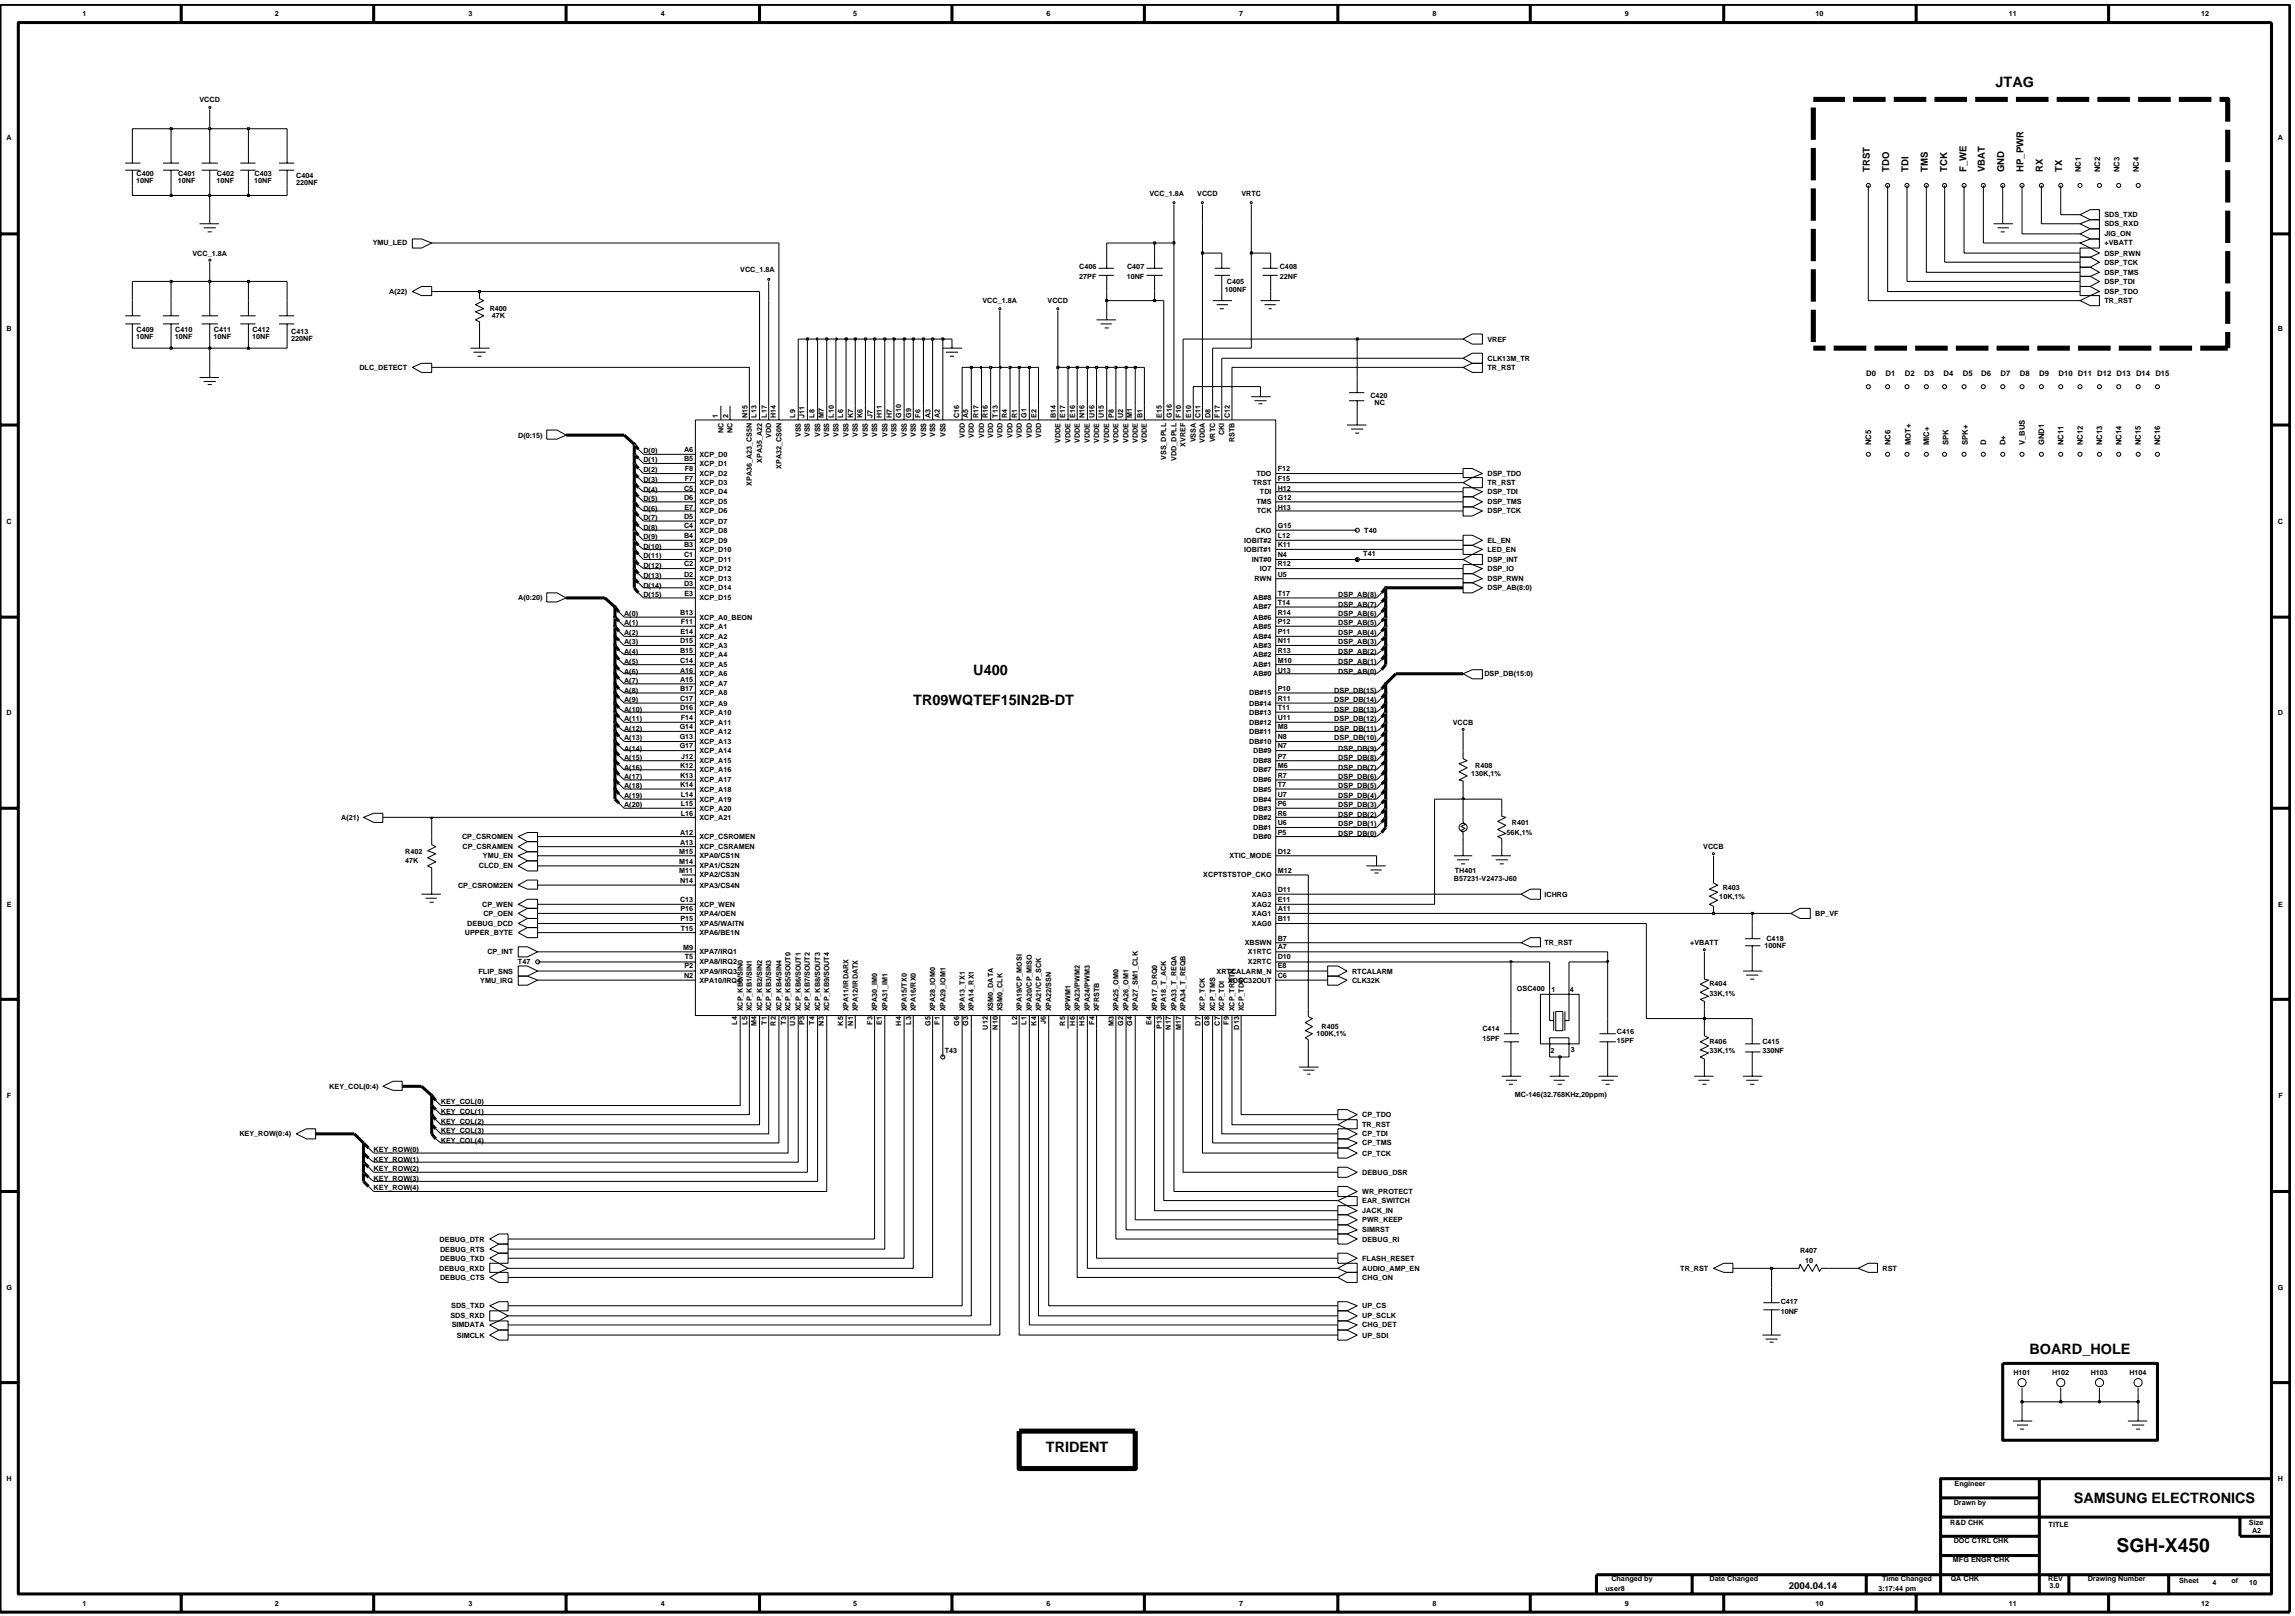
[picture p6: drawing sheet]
<svg xmlns="http://www.w3.org/2000/svg" width="192mm" height="135mm" viewBox="0 0 192 135" stroke-linecap="round" stroke-linejoin="round" font-family="sans-serif">
<defs><g id="words">
<text font-size="1.6" x="177" y="129.8">SGH-X450</text>
<g font-size="1.2">
<text x="166.9" y="7.3">JTAG</text>
<text x="76.4" y="59">TR09WQTEF15IN2B-DT</text>
<text x="81.4" y="56.4">U400</text>
<text x="169.7" y="113.2">BOARD_HOLE</text>
<text x="87.5" y="121.4">TRIDENT</text>
<text x="173.4" y="125.7">SAMSUNG ELECTRONICS</text>
</g>
<g font-size=".8">
<text x="156.3" y="14.4" transform="rotate(-90 156.3 14.4)">TRST</text>
<text x="158" y="14.4" transform="rotate(-90 158 14.4)">TDO</text>
<text x="159.6" y="14.4" transform="rotate(-90 159.6 14.4)">TDI</text>
<text x="161.2" y="14.4" transform="rotate(-90 161.2 14.4)">TMS</text>
<text x="162.8" y="14.4" transform="rotate(-90 162.8 14.4)">TCK</text>
<text x="164.4" y="14.4" transform="rotate(-90 164.4 14.4)">F_WE</text>
<text x="166" y="14.4" transform="rotate(-90 166 14.4)">VBAT</text>
<text x="167.6" y="14.4" transform="rotate(-90 167.6 14.4)">GND</text>
<text x="169.2" y="14.4" transform="rotate(-90 169.2 14.4)">HP_PWR</text>
<text x="170.8" y="14.4" transform="rotate(-90 170.8 14.4)">RX</text>
<text x="172.4" y="14.4" transform="rotate(-90 172.4 14.4)">TX</text>
<text x="149.6" y="132.8">2004.04.14</text>
</g>
<g font-size=".6">
<text x="6.9" y="1.3">1</text>
<text x="23" y="1.3">2</text>
<text x="39.2" y="1.3">3</text>
<text x="55.3" y="1.3">4</text>
<text x="71.3" y="1.3">5</text>
<text x="87.5" y="1.3">6</text>
<text x="103.6" y="1.3">7</text>
<text x="119.8" y="1.3">8</text>
<text x="135.9" y="1.3">9</text>
<text x="151.8" y="1.3">10</text>
<text x="168" y="1.3">11</text>
<text x="184.1" y="1.3">12</text>
<text x=".5" y="11.7">A</text>
<text x="16.7" y="8.5">VCCD</text>
<text x="190.5" y="11.7">A</text>
<text x="11.4" y="15.3">10NF</text>
<text x="11.4" y="14.7">C400</text>
<text x="14.9" y="15.3">10NF</text>
<text x="14.9" y="14.7">C401</text>
<text x="18.1" y="15.3">10NF</text>
<text x="18.1" y="14.7">C402</text>
<text x="21.3" y="15.3">10NF</text>
<text x="21.3" y="14.7">C403</text>
<text x="24.8" y="15.5">220NF</text>
<text x="24.8" y="14.9">C404</text>
<text x="96.1" y="16.4">VCC_1.8A</text>
<text x="100.1" y="16.4">VCCD</text>
<text x="103.8" y="16.4">VRTC</text>
<text x="174" y="14.4" transform="rotate(-90 174 14.4)">NC1</text>
<text x="175.6" y="14.4" transform="rotate(-90 175.6 14.4)">NC2</text>
<text x="177.2" y="14.4" transform="rotate(-90 177.2 14.4)">NC3</text>
<text x="178.8" y="14.4" transform="rotate(-90 178.8 14.4)">NC4</text>
<text x="16.1" y="21.4">VCC_1.8A</text>
<text x="31.2" y="20.5">YMU_LED</text>
<text x="61.9" y="22.7">VCC_1.8A</text>
<text x="90.2" y="23.3">27PF</text>
<text x="90.2" y="22.5">C406</text>
<text x="94.2" y="23.3">10NF</text>
<text x="94.2" y="22.5">C407</text>
<text x="102.6" y="23.8">C405</text>
<text x="107" y="23.3">22NF</text>
<text x="107" y="22.5">C408</text>
<text x="176" y="23.7">DSP_TDI</text>
<text x="176" y="23">DSP_TMS</text>
<text x="176" y="22.1">DSP_TCK</text>
<text x="176" y="21.4">DSP_RWN</text>
<text x="176" y="20.5">+VBATT</text>
<text x="176" y="19.8">JIG_ON</text>
<text x="176" y="18.9">SDS_RXD</text>
<text x="176" y="18.2">SDS_TXD</text>
<text x=".5" y="27.7">B</text>
<text x="11.4" y="28.3">10NF</text>
<text x="11.4" y="27.8">C409</text>
<text x="14.6" y="28.3">10NF</text>
<text x="14.6" y="27.8">C410</text>
<text x="17.8" y="28.3">10NF</text>
<text x="17.9" y="27.8">C411</text>
<text x="21.1" y="28.3">10NF</text>
<text x="21.1" y="27.8">C412</text>
<text x="24.3" y="28.5">220NF</text>
<text x="24.3" y="27.9">C413</text>
<text x="32.5" y="24.6">A(22)</text>
<text x="41" y="26">R400</text>
<text x="41.1" y="26.6">47K</text>
<text x="82.2" y="25.3">VCC_1.8A</text>
<text x="87.6" y="25.3">VCCD</text>
<text x="102.4" y="24.4">100NF</text>
<text x="124.4" y="28.6">VREF</text>
<text x="176" y="25.3">TR_RST</text>
<text x="176" y="24.6">DSP_TDO</text>
<text x="190.5" y="27.7">B</text>
<text x="30.1" y="30.9">DLC_DETECT</text>
<text x="60" y="34.9" transform="rotate(-90 60 34.9)">1</text>
<text x="60.9" y="34.9" transform="rotate(-90 60.9 34.9)">2</text>
<text x="62.5" y="34.9" transform="rotate(-90 62.5 34.9)">N15</text>
<text x="63.3" y="34.9" transform="rotate(-90 63.3 34.9)">L13</text>
<text x="64.1" y="34.9" transform="rotate(-90 64.1 34.9)">L17</text>
<text x="64.9" y="34.9" transform="rotate(-90 64.9 34.9)">H14</text>
<text x="66.5" y="34.9" transform="rotate(-90 66.5 34.9)">L9</text>
<text x="67.3" y="34.9" transform="rotate(-90 67.3 34.9)">J11</text>
<text x="68.1" y="34.9" transform="rotate(-90 68.1 34.9)">L8</text>
<text x="68.9" y="34.9" transform="rotate(-90 68.9 34.9)">M7</text>
<text x="69.7" y="34.9" transform="rotate(-90 69.7 34.9)">L10</text>
<text x="70.5" y="34.9" transform="rotate(-90 70.5 34.9)">L6</text>
<text x="71.4" y="34.9" transform="rotate(-90 71.4 34.9)">K7</text>
<text x="72.1" y="34.9" transform="rotate(-90 72.1 34.9)">K6</text>
<text x="73" y="34.9" transform="rotate(-90 73 34.9)">J7</text>
<text x="73.7" y="34.9" transform="rotate(-90 73.7 34.9)">H11</text>
<text x="74.6" y="34.9" transform="rotate(-90 74.6 34.9)">H7</text>
<text x="75.4" y="34.9" transform="rotate(-90 75.4 34.9)">G10</text>
<text x="76.2" y="34.9" transform="rotate(-90 76.2 34.9)">G9</text>
<text x="77" y="34.9" transform="rotate(-90 77 34.9)">F6</text>
<text x="77.8" y="34.9" transform="rotate(-90 77.8 34.9)">A3</text>
<text x="78.6" y="34.9" transform="rotate(-90 78.6 34.9)">A2</text>
<text x="80.2" y="34.9" transform="rotate(-90 80.2 34.9)">C16</text>
<text x="81" y="34.9" transform="rotate(-90 81 34.9)">A5</text>
<text x="81.8" y="34.9" transform="rotate(-90 81.8 34.9)">R17</text>
<text x="82.6" y="34.9" transform="rotate(-90 82.6 34.9)">R16</text>
<text x="83.4" y="34.9" transform="rotate(-90 83.4 34.9)">T13</text>
<text x="84.2" y="34.9" transform="rotate(-90 84.2 34.9)">R4</text>
<text x="85.1" y="34.9" transform="rotate(-90 85.1 34.9)">R1</text>
<text x="85.8" y="34.9" transform="rotate(-90 85.8 34.9)">G1</text>
<text x="86.7" y="34.9" transform="rotate(-90 86.7 34.9)">E2</text>
<text x="88.3" y="34.9" transform="rotate(-90 88.3 34.9)">B14</text>
<text x="89.1" y="34.9" transform="rotate(-90 89.1 34.9)">E17</text>
<text x="89.9" y="34.9" transform="rotate(-90 89.9 34.9)">E16</text>
<text x="90.7" y="34.9" transform="rotate(-90 90.7 34.9)">N16</text>
<text x="91.5" y="34.9" transform="rotate(-90 91.5 34.9)">U16</text>
<text x="92.3" y="34.9" transform="rotate(-90 92.3 34.9)">U15</text>
<text x="93.1" y="34.9" transform="rotate(-90 93.1 34.9)">P8</text>
<text x="93.9" y="34.9" transform="rotate(-90 93.9 34.9)">U2</text>
<text x="94.7" y="34.9" transform="rotate(-90 94.7 34.9)">M1</text>
<text x="95.5" y="34.9" transform="rotate(-90 95.5 34.9)">B1</text>
<text x="97.1" y="34.9" transform="rotate(-90 97.1 34.9)">E15</text>
<text x="98" y="34.9" transform="rotate(-90 98 34.9)">G16</text>
<text x="98.8" y="34.9" transform="rotate(-90 98.8 34.9)">F10</text>
<text x="99.6" y="34.9" transform="rotate(-90 99.6 34.9)">E10</text>
<text x="100.4" y="34.9" transform="rotate(-90 100.4 34.9)">C11</text>
<text x="101.2" y="34.9" transform="rotate(-90 101.2 34.9)">D8</text>
<text x="102" y="34.9" transform="rotate(-90 102 34.9)">F17</text>
<text x="102.8" y="34.9" transform="rotate(-90 102.8 34.9)">C12</text>
<text x="114.6" y="33.2">C420</text>
<text x="114.9" y="33.8">NC</text>
<text x="124.4" y="30.9">TR_RST</text>
<text x="124.4" y="30.2">CLK13M_TR</text>
<text x="156.1" y="31.4">D0</text>
<text x="157.7" y="31.4">D1</text>
<text x="159.3" y="31.4">D2</text>
<text x="160.9" y="31.4">D3</text>
<text x="162.5" y="31.4">D4</text>
<text x="164.1" y="31.4">D5</text>
<text x="165.7" y="31.4">D6</text>
<text x="167.3" y="31.4">D7</text>
<text x="168.9" y="31.4">D8</text>
<text x="170.5" y="31.4">D9</text>
<text x="172.1" y="31.4">D10 D11 D12 D13 D14 D15</text>
<text x="43.3" y="36.6">D(0:15)</text>
<text x="53.8" y="39.5">D(2)</text>
<text x="53.8" y="40.3">D(3)</text>
<text x="53.8" y="41.1">D(4)</text>
<text x="53.8" y="41.9">D(5)</text>
<text x="53.8" y="37.9">D(0)</text>
<text x="53.8" y="38.7">D(1)</text>
<text x="57.2" y="37.8">A6</text>
<text x="57.2" y="38.6">B5</text>
<text x="57.2" y="41">C5</text>
<text x="57.2" y="41.8">D6</text>
<text x="57.3" y="39.4">F8</text>
<text x="57.3" y="40.2">F7</text>
<text x="58.5" y="39.8">XCP_D2</text>
<text x="58.5" y="38.2">XCP_D0</text>
<text x="58.5" y="39">XCP_D1</text>
<text x="58.5" y="40.6">XCP_D3</text>
<text x="58.5" y="41.3">XCP_D4</text>
<text x="60.5" y="36.2" transform="rotate(-90 60.5 36.2)">NC</text>
<text x="61.3" y="36.2" transform="rotate(-90 61.3 36.2)">NC</text>
<text x="62.9" y="40.6" transform="rotate(-90 62.9 40.6)">XPA36_A23_CS5N</text>
<text x="63.7" y="38.7" transform="rotate(-90 63.7 38.7)">XPA35_A22</text>
<text x="64.5" y="36.6" transform="rotate(-90 64.5 36.6)">VDD</text>
<text x="65.3" y="39.2" transform="rotate(-90 65.3 39.2)">XPA32_CS0N</text>
<text x="67" y="36.6" transform="rotate(-90 67 36.6)">VSS</text>
<text x="67.7" y="36.6" transform="rotate(-90 67.7 36.6)">VSS</text>
<text x="68.6" y="36.6" transform="rotate(-90 68.6 36.6)">VSS</text>
<text x="69.3" y="36.6" transform="rotate(-90 69.3 36.6)">VSS</text>
<text x="70.1" y="36.6" transform="rotate(-90 70.1 36.6)">VSS</text>
<text x="71" y="36.6" transform="rotate(-90 71 36.6)">VSS</text>
<text x="71.7" y="36.6" transform="rotate(-90 71.7 36.6)">VSS</text>
<text x="72.6" y="36.6" transform="rotate(-90 72.6 36.6)">VSS</text>
<text x="73.3" y="36.6" transform="rotate(-90 73.3 36.6)">VSS</text>
<text x="74.2" y="36.6" transform="rotate(-90 74.2 36.6)">VSS</text>
<text x="75" y="36.6" transform="rotate(-90 75 36.6)">VSS</text>
<text x="75.8" y="36.6" transform="rotate(-90 75.8 36.6)">VSS</text>
<text x="76.6" y="36.6" transform="rotate(-90 76.6 36.6)">VSS</text>
<text x="77.4" y="36.6" transform="rotate(-90 77.4 36.6)">VSS</text>
<text x="78.2" y="36.6" transform="rotate(-90 78.2 36.6)">VSS</text>
<text x="79.1" y="36.6" transform="rotate(-90 79.1 36.6)">VSS</text>
<text x="80.7" y="36.6" transform="rotate(-90 80.7 36.6)">VDD</text>
<text x="81.4" y="36.6" transform="rotate(-90 81.4 36.6)">VDD</text>
<text x="82.3" y="36.6" transform="rotate(-90 82.3 36.6)">VDD</text>
<text x="83.1" y="36.6" transform="rotate(-90 83.1 36.6)">VDD</text>
<text x="83.8" y="36.6" transform="rotate(-90 83.8 36.6)">VDD</text>
<text x="84.7" y="36.6" transform="rotate(-90 84.7 36.6)">VDD</text>
<text x="85.4" y="36.6" transform="rotate(-90 85.4 36.6)">VDD</text>
<text x="86.3" y="36.6" transform="rotate(-90 86.3 36.6)">VDD</text>
<text x="87.1" y="36.6" transform="rotate(-90 87.1 36.6)">VDD</text>
<text x="88.7" y="37" transform="rotate(-90 88.7 37)">VDDE</text>
<text x="89.5" y="37" transform="rotate(-90 89.5 37)">VDDE</text>
<text x="90.3" y="37" transform="rotate(-90 90.3 37)">VDDE</text>
<text x="91.1" y="37" transform="rotate(-90 91.1 37)">VDDE</text>
<text x="91.9" y="37" transform="rotate(-90 91.9 37)">VDDE</text>
<text x="92.8" y="37" transform="rotate(-90 92.8 37)">VDDE</text>
<text x="93.5" y="37" transform="rotate(-90 93.5 37)">VDDE</text>
<text x="94.4" y="37" transform="rotate(-90 94.4 37)">VDDE</text>
<text x="95.1" y="37" transform="rotate(-90 95.1 37)">VDDE</text>
<text x="95.9" y="37" transform="rotate(-90 95.9 37)">VDDE</text>
<text x="97.5" y="38.5" transform="rotate(-90 97.5 38.5)">VSS_DPLL</text>
<text x="98.4" y="38.5" transform="rotate(-90 98.4 38.5)">VDD_DPLL</text>
<text x="99.1" y="37.4" transform="rotate(-90 99.1 37.4)">XVREF</text>
<text x="100" y="37" transform="rotate(-90 100 37)">VSSA</text>
<text x="100.8" y="37.1" transform="rotate(-90 100.8 37.1)">VDDA</text>
<text x="101.6" y="37" transform="rotate(-90 101.6 37)">VRTC</text>
<text x="102.4" y="36.4" transform="rotate(-90 102.4 36.4)">CKI</text>
<text x="103.2" y="37" transform="rotate(-90 103.2 37)">RSTB</text>
<text x="104.8" y="40.6">TRST</text>
<text x="105.1" y="39.8">TDO</text>
<text x="105.4" y="41.3">TDI</text>
<text x="106.8" y="41">H12</text>
<text x="106.8" y="39.4">F12</text>
<text x="106.8" y="41.8">G12</text>
<text x="106.8" y="40.2">F15</text>
<text x="124.4" y="41.3">DSP_TDI</text>
<text x="124.4" y="39.8">DSP_TDO</text>
<text x="124.4" y="40.6">TR_RST</text>
<text x="156.5" y="37.2" transform="rotate(-90 156.5 37.2)">NC5</text>
<text x="158.1" y="37.2" transform="rotate(-90 158.1 37.2)">NC6</text>
<text x="159.8" y="37.2" transform="rotate(-90 159.8 37.2)">MOT+</text>
<text x="161.3" y="37.2" transform="rotate(-90 161.3 37.2)">MIC+</text>
<text x="162.9" y="37.2" transform="rotate(-90 162.9 37.2)">SPK</text>
<text x="164.5" y="37.2" transform="rotate(-90 164.5 37.2)">SPK+</text>
<text x="166.1" y="37.2" transform="rotate(-90 166.1 37.2)">D</text>
<text x="167.7" y="37.2" transform="rotate(-90 167.7 37.2)">D+</text>
<text x="169.3" y="37.2" transform="rotate(-90 169.3 37.2)">V_BUS</text>
<text x="170.9" y="37.2" transform="rotate(-90 170.9 37.2)">GND1</text>
<text x="172.5" y="37.2" transform="rotate(-90 172.5 37.2)">NC11</text>
<text x="174.2" y="37.2" transform="rotate(-90 174.2 37.2)">NC12</text>
<text x="175.8" y="37.2" transform="rotate(-90 175.8 37.2)">NC13</text>
<text x="177.4" y="37.2" transform="rotate(-90 177.4 37.2)">NC14</text>
<text x="179" y="37.2" transform="rotate(-90 179 37.2)">NC15</text>
<text x="180.6" y="37.2" transform="rotate(-90 180.6 37.2)">NC16</text>
<text x=".5" y="43.8">C</text>
<text x="53.8" y="46.7">D(11)</text>
<text x="53.8" y="47.5">D(12)</text>
<text x="53.8" y="42.7">D(6)</text>
<text x="53.8" y="43.5">D(7)</text>
<text x="53.8" y="44.3">D(8)</text>
<text x="53.8" y="45.1">D(9)</text>
<text x="53.8" y="45.9">D(10)</text>
<text x="57.2" y="45.8">B3</text>
<text x="57.2" y="46.6">C1</text>
<text x="57.2" y="47.4">C2</text>
<text x="57.2" y="43.4">D5</text>
<text x="57.2" y="44.1">C4</text>
<text x="57.2" y="45">B4</text>
<text x="57.2" y="42.6">E7</text>
<text x="58.5" y="46.1">XCP_D10</text>
<text x="58.5" y="47">XCP_D11</text>
<text x="58.5" y="47.7">XCP_D12</text>
<text x="58.5" y="42.2">XCP_D5</text>
<text x="58.5" y="42.9">XCP_D6</text>
<text x="58.5" y="43.8">XCP_D7</text>
<text x="58.5" y="44.5">XCP_D8</text>
<text x="58.5" y="45.4">XCP_D9</text>
<text x="104.1" y="46.1">IOBIT#1</text>
<text x="104.1" y="45.4">IOBIT#2</text>
<text x="104.7" y="47">INT#0</text>
<text x="105" y="44.5">CKO</text>
<text x="105.1" y="42.2">TMS</text>
<text x="105.1" y="42.9">TCK</text>
<text x="105.4" y="47.7">IO7</text>
<text x="106.8" y="44.1">G15</text>
<text x="106.8" y="42.6">H13</text>
<text x="106.8" y="46.6">N4</text>
<text x="106.8" y="47.4">R12</text>
<text x="106.8" y="45.8">K11</text>
<text x="106.8" y="45">L12</text>
<text x="114" y="46.5">T41</text>
<text x="114.1" y="44.5">T40</text>
<text x="124.4" y="46.1">LED_EN</text>
<text x="124.4" y="47.7">DSP_IO</text>
<text x="124.4" y="42.9">DSP_TCK</text>
<text x="124.4" y="42.2">DSP_TMS</text>
<text x="124.4" y="45.4">EL_EN</text>
<text x="124.4" y="47">DSP_INT</text>
<text x="190.5" y="43.8">C</text>
<text x="43.3" y="50.2">A(0:20)</text>
<text x="52.2" y="53.1">A(2)</text>
<text x="52.2" y="53.9">A(3)</text>
<text x="52.2" y="51.5">A(0)</text>
<text x="52.2" y="52.3">A(1)</text>
<text x="53.8" y="48.3">D(13)</text>
<text x="53.8" y="49.1">D(14)</text>
<text x="53.8" y="49.9">D(15)</text>
<text x="56.9" y="53.8">D15</text>
<text x="56.9" y="51.4">B13</text>
<text x="56.9" y="53">E14</text>
<text x="56.9" y="52.2">F11</text>
<text x="57.2" y="48.2">D2</text>
<text x="57.2" y="49">D3</text>
<text x="57.2" y="49.8">E3</text>
<text x="58.5" y="48.6">XCP_D13</text>
<text x="58.5" y="49.4">XCP_D14</text>
<text x="58.5" y="50.2">XCP_D15</text>
<text x="58.5" y="53.4">XCP_A2</text>
<text x="58.5" y="51.8">XCP_A0_BEON</text>
<text x="58.5" y="52.6">XCP_A1</text>
<text x="104.8" y="53.4">AB#4</text>
<text x="104.8" y="52.6">AB#5</text>
<text x="104.8" y="51.8">AB#6</text>
<text x="104.8" y="51">AB#7</text>
<text x="104.8" y="50.2">AB#8</text>
<text x="104.9" y="48.6">RWN</text>
<text x="106.8" y="48.2">U5</text>
<text x="106.8" y="53.8">N11</text>
<text x="106.8" y="53">P11</text>
<text x="106.8" y="52.2">P12</text>
<text x="106.8" y="51.4">R14</text>
<text x="106.8" y="50.6">T14</text>
<text x="106.8" y="49.8">T17</text>
<text x="111.9" y="53.9">DSP_AB(3)</text>
<text x="111.9" y="53.1">DSP_AB(4)</text>
<text x="111.9" y="52.3">DSP_AB(5)</text>
<text x="111.9" y="51.5">DSP_AB(6)</text>
<text x="111.9" y="50.7">DSP_AB(7)</text>
<text x="111.9" y="49.9">DSP_AB(8)</text>
<text x="124.4" y="49.4">DSP_AB(8:0)</text>
<text x="124.4" y="48.6">DSP_RWN</text>
<text x=".5" y="59.8">D</text>
<text x="52.2" y="54.7">A(4)</text>
<text x="52.2" y="55.5">A(5)</text>
<text x="52.2" y="56.3">A(6)</text>
<text x="52.2" y="57.1">A(7)</text>
<text x="52.2" y="57.9">A(8)</text>
<text x="52.2" y="58.7">A(9)</text>
<text x="52.2" y="59.5">A(10)</text>
<text x="56.9" y="56.2">A16</text>
<text x="56.9" y="57">A15</text>
<text x="56.9" y="57.8">B17</text>
<text x="56.9" y="58.6">C17</text>
<text x="56.9" y="54.6">B15</text>
<text x="56.9" y="55.4">C14</text>
<text x="56.9" y="59.4">D16</text>
<text x="58.5" y="55.8">XCP_A5</text>
<text x="58.5" y="56.5">XCP_A6</text>
<text x="58.5" y="57.4">XCP_A7</text>
<text x="58.5" y="58.1">XCP_A8</text>
<text x="58.5" y="59">XCP_A9</text>
<text x="58.5" y="54.2">XCP_A3</text>
<text x="58.5" y="54.9">XCP_A4</text>
<text x="58.5" y="59.8">XCP_A10</text>
<text x="104.5" y="58.1">DB#15</text>
<text x="104.5" y="59.8">DB#13</text>
<text x="104.5" y="59">DB#14</text>
<text x="104.8" y="54.2">AB#3</text>
<text x="104.8" y="56.5">AB#0</text>
<text x="104.8" y="55.8">AB#1</text>
<text x="104.8" y="54.9">AB#2</text>
<text x="106.8" y="59.4">T11</text>
<text x="106.8" y="58.6">R11</text>
<text x="106.8" y="57.8">P10</text>
<text x="106.8" y="54.6">R13</text>
<text x="106.8" y="56.2">U13</text>
<text x="106.8" y="55.4">M10</text>
<text x="111.6" y="59.5">DSP_DB(13)</text>
<text x="111.6" y="58.7">DSP_DB(14)</text>
<text x="111.6" y="57.9">DSP_DB(15)</text>
<text x="111.9" y="56.3">DSP_AB(0)</text>
<text x="111.9" y="55.5">DSP_AB(1)</text>
<text x="111.9" y="54.7">DSP_AB(2)</text>
<text x="124.1" y="56.5">DSP_DB(15:0)</text>
<text x="190.5" y="59.8">D</text>
<text x="52.2" y="64.4">A(16)</text>
<text x="52.2" y="65.1">A(17)</text>
<text x="52.2" y="65.9">A(18)</text>
<text x="52.2" y="60.3">A(11)</text>
<text x="52.2" y="61.1">A(12)</text>
<text x="52.2" y="61.9">A(13)</text>
<text x="52.2" y="62.8">A(14)</text>
<text x="52.2" y="63.5">A(15)</text>
<text x="56.8" y="61">G14</text>
<text x="56.8" y="61.8">G13</text>
<text x="56.8" y="62.6">G17</text>
<text x="56.9" y="65.8">K14</text>
<text x="56.9" y="64.2">K12</text>
<text x="56.9" y="65">K13</text>
<text x="56.9" y="60.2">F14</text>
<text x="57" y="63.4">J12</text>
<text x="58.5" y="65.4">XCP_A17</text>
<text x="58.5" y="60.6">XCP_A11</text>
<text x="58.5" y="61.4">XCP_A12</text>
<text x="58.5" y="62.2">XCP_A13</text>
<text x="58.5" y="63">XCP_A14</text>
<text x="58.5" y="63.8">XCP_A15</text>
<text x="58.5" y="64.6">XCP_A16</text>
<text x="104.5" y="62.2">DB#10</text>
<text x="104.5" y="61.4">DB#11</text>
<text x="104.5" y="60.6">DB#12</text>
<text x="104.8" y="65.4">DB#6</text>
<text x="104.8" y="64.6">DB#7</text>
<text x="104.8" y="63.8">DB#8</text>
<text x="104.8" y="63">DB#9</text>
<text x="106.8" y="65.8">T7</text>
<text x="106.8" y="65">R7</text>
<text x="106.8" y="64.2">M6</text>
<text x="106.8" y="63.4">P7</text>
<text x="106.8" y="62.6">N7</text>
<text x="106.8" y="61.8">N8</text>
<text x="106.8" y="61">M8</text>
<text x="106.8" y="60.2">U11</text>
<text x="111.6" y="61.9">DSP_DB(10)</text>
<text x="111.6" y="61.1">DSP_DB(11)</text>
<text x="111.6" y="60.3">DSP_DB(12)</text>
<text x="111.9" y="65.9">DSP_DB(5)</text>
<text x="111.9" y="65.1">DSP_DB(6)</text>
<text x="111.9" y="64.4">DSP_DB(7)</text>
<text x="111.9" y="63.5">DSP_DB(8)</text>
<text x="111.9" y="62.8">DSP_DB(9)</text>
<text x="121.5" y="60.6">VCCB</text>
<text x="123" y="64.9">130K,1%</text>
<text x="123.4" y="64.2">R408</text>
<text x="28.5" y="68.5">A(21)</text>
<text x="33.9" y="71.4">R402</text>
<text x="38.6" y="70.2">CP_CSROMEN</text>
<text x="38.7" y="71">CP_CSRAMEN</text>
<text x="40.4" y="71.8">YMU_EN</text>
<text x="52.2" y="66.7">A(19)</text>
<text x="52.2" y="67.5">A(20)</text>
<text x="56.8" y="71.4">M15</text>
<text x="56.9" y="70.6">A13</text>
<text x="56.9" y="69.9">A12</text>
<text x="56.9" y="66.6">L14</text>
<text x="56.9" y="67.4">L15</text>
<text x="56.9" y="68.2">L16</text>
<text x="58.5" y="71.8">XPA0/CS1N</text>
<text x="58.5" y="71">XCP_CSRAMEN</text>
<text x="58.5" y="70.2">XCP_CSROMEN</text>
<text x="58.5" y="66.2">XCP_A18</text>
<text x="58.5" y="67">XCP_A19</text>
<text x="58.5" y="67.8">XCP_A20</text>
<text x="58.5" y="68.5">XCP_A21</text>
<text x="102.8" y="71.8">XTIC_MODE</text>
<text x="104.8" y="68.5">DB#2</text>
<text x="104.8" y="67.8">DB#3</text>
<text x="104.8" y="67">DB#4</text>
<text x="104.8" y="66.2">DB#5</text>
<text x="104.8" y="70.2">DB#0</text>
<text x="104.8" y="69.4">DB#1</text>
<text x="106.8" y="71.4">D12</text>
<text x="106.8" y="68.2">R6</text>
<text x="106.8" y="67.4">P6</text>
<text x="106.8" y="66.6">U7</text>
<text x="106.8" y="69.9">P5</text>
<text x="106.8" y="69">U6</text>
<text x="111.9" y="69.9">DSP_DB(0)</text>
<text x="111.9" y="69.1">DSP_DB(1)</text>
<text x="111.9" y="68.3">DSP_DB(2)</text>
<text x="111.9" y="67.5">DSP_DB(3)</text>
<text x="111.9" y="66.7">DSP_DB(4)</text>
<text x="126" y="69.8">56K,1%</text>
<text x="126.4" y="69">R401</text>
<text x="142.4" y="71">VCCB</text>
<text x=".6" y="75.8">E</text>
<text x="33.9" y="72.1">47K</text>
<text x="38.3" y="74.2">CP_CSROM2EN</text>
<text x="39.1" y="77.4">DEBUG_DCD</text>
<text x="40.1" y="72.6">CLCD_EN</text>
<text x="40.3" y="75.8">CP_WEN</text>
<text x="40.4" y="76.6">CP_OEN</text>
<text x="56.8" y="73">M11</text>
<text x="56.8" y="72.2">M14</text>
<text x="56.9" y="73.8">N14</text>
<text x="56.9" y="75.4">C13</text>
<text x="56.9" y="76.2">P16</text>
<text x="56.9" y="77">P15</text>
<text x="56.9" y="77.8">T15</text>
<text x="58.5" y="74.2">XPA3/CS4N</text>
<text x="58.5" y="76.6">XPA4/OEN</text>
<text x="58.5" y="77.4">XPA5/WAITN</text>
<text x="58.5" y="73.4">XPA2/CS3N</text>
<text x="58.5" y="72.6">XPA1/CS2N</text>
<text x="58.5" y="75.8">XCP_WEN</text>
<text x="100.6" y="73.4">XCPTSTSTOP_CKO</text>
<text x="104.7" y="77.4">XAG0</text>
<text x="104.7" y="76.6">XAG1</text>
<text x="104.7" y="75.8">XAG2</text>
<text x="104.7" y="75">XAG3</text>
<text x="106.8" y="77">B11</text>
<text x="106.8" y="76.2">A11</text>
<text x="106.8" y="75.4">E11</text>
<text x="106.8" y="74.6">D11</text>
<text x="106.8" y="73">M12</text>
<text x="121.6" y="73.7">B57231-V2473-J60</text>
<text x="121.7" y="73">TH401</text>
<text x="129.2" y="75">ICHRG</text>
<text x="143.8" y="75.2">10K,1%</text>
<text x="144.1" y="74.4">R403</text>
<text x="151.8" y="76.6">BP_VF</text>
<text x="190.5" y="75.8">E</text>
<text x="38.9" y="78.2">UPPER_BYTE</text>
<text x="40" y="81.4">FLIP_SNS</text>
<text x="40.2" y="82.2">YMU_IRQ</text>
<text x="40.8" y="79.8">CP_INT</text>
<text x="43.3" y="80.6">T47</text>
<text x="57.1" y="79.4">M9</text>
<text x="57.2" y="81.8">N2</text>
<text x="57.2" y="80.9">P2</text>
<text x="57.3" y="80.2">T5</text>
<text x="58.5" y="82.2">XPA10/IRQ4</text>
<text x="58.5" y="78.2">XPA6/BE1N</text>
<text x="58.5" y="79.8">XPA7/IRQ1</text>
<text x="58.5" y="80.6">XPA8/IRQ2</text>
<text x="58.5" y="81.4">XPA9/IRQ3</text>
<text x="101.7" y="81.4">XRTCALARM_N</text>
<text x="102.7" y="82.2">XOSC32OUT</text>
<text x="104.1" y="79">XBSWN</text>
<text x="104.4" y="79.8">X1RTC</text>
<text x="104.4" y="80.6">X2RTC</text>
<text x="106.8" y="80.9">E8</text>
<text x="106.8" y="81.8">C6</text>
<text x="106.8" y="79.3">A7</text>
<text x="106.8" y="80.2">D10</text>
<text x="106.8" y="78.6">B7</text>
<text x="113.1" y="82.2">CLK32K</text>
<text x="113.1" y="81.4">RTCALARM</text>
<text x="126.9" y="82.8">OSC400</text>
<text x="129.2" y="79">TR_RST</text>
<text x="129.8" y="83">1</text>
<text x="131.3" y="83">4</text>
<text x="141.3" y="79">+VBATT</text>
<text x="142.9" y="83.3">33K,1%</text>
<text x="142.9" y="82.4">R404</text>
<text x="147.5" y="79.2">100NF</text>
<text x="147.7" y="78.6">C418</text>
<text x="61.6" y="85.7" transform="rotate(-90 61.6 85.7)">L4</text>
<text x="62.1" y="84.6" transform="rotate(-90 62.1 84.6)">XCP_KB0/SIN0</text>
<text x="62.5" y="85.7" transform="rotate(-90 62.5 85.7)">L5</text>
<text x="62.9" y="84.6" transform="rotate(-90 62.9 84.6)">XCP_KB1/SIN1</text>
<text x="63.3" y="85.8" transform="rotate(-90 63.3 85.8)">M4</text>
<text x="63.7" y="84.6" transform="rotate(-90 63.7 84.6)">XCP_KB2/SIN2</text>
<text x="64.1" y="85.7" transform="rotate(-90 64.1 85.7)">T1</text>
<text x="64.5" y="84.6" transform="rotate(-90 64.5 84.6)">XCP_KB3/SIN3</text>
<text x="64.9" y="85.8" transform="rotate(-90 64.9 85.8)">R2</text>
<text x="65.3" y="84.6" transform="rotate(-90 65.3 84.6)">XCP_KB4/SIN4</text>
<text x="65.7" y="85.7" transform="rotate(-90 65.7 85.7)">T3</text>
<text x="66.1" y="84.6" transform="rotate(-90 66.1 84.6)">XCP_KB5/SOUT0</text>
<text x="66.5" y="85.8" transform="rotate(-90 66.5 85.8)">U3</text>
<text x="67" y="84.6" transform="rotate(-90 67 84.6)">XCP_KB6/SOUT1</text>
<text x="67.3" y="85.7" transform="rotate(-90 67.3 85.7)">P3</text>
<text x="67.7" y="84.6" transform="rotate(-90 67.7 84.6)">XCP_KB7/SOUT2</text>
<text x="68.1" y="85.7" transform="rotate(-90 68.1 85.7)">T4</text>
<text x="68.6" y="84.6" transform="rotate(-90 68.6 84.6)">XCP_KB8/SOUT3</text>
<text x="68.9" y="85.8" transform="rotate(-90 68.9 85.8)">N3</text>
<text x="69.3" y="84.6" transform="rotate(-90 69.3 84.6)">XCP_KB9/SOUT4</text>
<text x="70.5" y="85.8" transform="rotate(-90 70.5 85.8)">K5</text>
<text x="71" y="84.6" transform="rotate(-90 71 84.6)">XPA11/IRDARX</text>
<text x="71.4" y="85.8" transform="rotate(-90 71.4 85.8)">N1</text>
<text x="71.7" y="84.6" transform="rotate(-90 71.7 84.6)">XPA12/IRDATX</text>
<text x="73" y="85.7" transform="rotate(-90 73 85.7)">F3</text>
<text x="73.3" y="84.6" transform="rotate(-90 73.3 84.6)">XPA30_IM0</text>
<text x="73.7" y="85.7" transform="rotate(-90 73.7 85.7)">E1</text>
<text x="74.2" y="84.6" transform="rotate(-90 74.2 84.6)">XPA31_IM1</text>
<text x="75.4" y="85.8" transform="rotate(-90 75.4 85.8)">H4</text>
<text x="75.8" y="84.6" transform="rotate(-90 75.8 84.6)">XPA15/TX0</text>
<text x="76.2" y="85.7" transform="rotate(-90 76.2 85.7)">L3</text>
<text x="76.6" y="84.6" transform="rotate(-90 76.6 84.6)">XPA16/RX0</text>
<text x="77.8" y="85.8" transform="rotate(-90 77.8 85.8)">G5</text>
<text x="78.2" y="84.6" transform="rotate(-90 78.2 84.6)">XPA28_IOM0</text>
<text x="78.6" y="85.7" transform="rotate(-90 78.6 85.7)">F1</text>
<text x="79" y="88.1">T43</text>
<text x="79.1" y="84.6" transform="rotate(-90 79.1 84.6)">XPA29_IOM1</text>
<text x="80.2" y="85.8" transform="rotate(-90 80.2 85.8)">G6</text>
<text x="80.7" y="84.6" transform="rotate(-90 80.7 84.6)">XPA13_TX1</text>
<text x="81" y="85.8" transform="rotate(-90 81 85.8)">G3</text>
<text x="81.4" y="84.6" transform="rotate(-90 81.4 84.6)">XPA14_RX1</text>
<text x="82.6" y="86.1" transform="rotate(-90 82.6 86.1)">U12</text>
<text x="83.1" y="84.6" transform="rotate(-90 83.1 84.6)">XSM0_DATA</text>
<text x="83.4" y="86.1" transform="rotate(-90 83.4 86.1)">N10</text>
<text x="83.8" y="84.6" transform="rotate(-90 83.8 84.6)">XSM0_CLK</text>
<text x="85.1" y="85.7" transform="rotate(-90 85.1 85.7)">L2</text>
<text x="85.4" y="84.6" transform="rotate(-90 85.4 84.6)">XPA19/CP_MOSI</text>
<text x="85.8" y="85.7" transform="rotate(-90 85.8 85.7)">L1</text>
<text x="86.3" y="84.6" transform="rotate(-90 86.3 84.6)">XPA20/CP_MISO</text>
<text x="86.7" y="85.8" transform="rotate(-90 86.7 85.8)">K4</text>
<text x="87.1" y="84.6" transform="rotate(-90 87.1 84.6)">XPA21/CP_SCK</text>
<text x="87.4" y="85.7" transform="rotate(-90 87.4 85.7)">J6</text>
<text x="87.9" y="84.6" transform="rotate(-90 87.9 84.6)">XPA22/SSN</text>
<text x="89.1" y="85.8" transform="rotate(-90 89.1 85.8)">R5</text>
<text x="89.5" y="84.6" transform="rotate(-90 89.5 84.6)">XPWM1</text>
<text x="89.9" y="85.8" transform="rotate(-90 89.9 85.8)">H6</text>
<text x="90.3" y="84.6" transform="rotate(-90 90.3 84.6)">XPA23/PWM2</text>
<text x="90.7" y="85.8" transform="rotate(-90 90.7 85.8)">H5</text>
<text x="91.1" y="84.6" transform="rotate(-90 91.1 84.6)">XPA24/PWM3</text>
<text x="91.5" y="85.7" transform="rotate(-90 91.5 85.7)">F4</text>
<text x="91.9" y="84.6" transform="rotate(-90 91.9 84.6)">XFRSTB</text>
<text x="93.1" y="85.8" transform="rotate(-90 93.1 85.8)">M3</text>
<text x="93.5" y="84.6" transform="rotate(-90 93.5 84.6)">XPA25_OM0</text>
<text x="93.9" y="85.8" transform="rotate(-90 93.9 85.8)">G2</text>
<text x="94.4" y="84.6" transform="rotate(-90 94.4 84.6)">XPA26_OM1</text>
<text x="94.7" y="85.8" transform="rotate(-90 94.7 85.8)">G4</text>
<text x="95.1" y="84.6" transform="rotate(-90 95.1 84.6)">XPA27_SM1_CLK</text>
<text x="96.3" y="85.7" transform="rotate(-90 96.3 85.7)">E4</text>
<text x="96.8" y="84.6" transform="rotate(-90 96.8 84.6)">XPA17_DRQ0</text>
<text x="97.1" y="86.1" transform="rotate(-90 97.1 86.1)">P13</text>
<text x="97.5" y="84.6" transform="rotate(-90 97.5 84.6)">XPA18_T_ACK</text>
<text x="97.9" y="86.1" transform="rotate(-90 97.9 86.1)">N17</text>
<text x="98.4" y="84.6" transform="rotate(-90 98.4 84.6)">XPA33_T_REQA</text>
<text x="98.8" y="86.2" transform="rotate(-90 98.8 86.2)">M17</text>
<text x="99.1" y="84.6" transform="rotate(-90 99.1 84.6)">XPA34_T_REQB</text>
<text x="100.4" y="85.8" transform="rotate(-90 100.4 85.8)">D7</text>
<text x="100.8" y="84.6" transform="rotate(-90 100.8 84.6)">XCP_TCK</text>
<text x="101.2" y="85.8" transform="rotate(-90 101.2 85.8)">G8</text>
<text x="101.6" y="84.6" transform="rotate(-90 101.6 84.6)">XCP_TMS</text>
<text x="102" y="85.8" transform="rotate(-90 102 85.8)">C7</text>
<text x="102.4" y="84.6" transform="rotate(-90 102.4 84.6)">XCP_TDI</text>
<text x="102.8" y="85.7" transform="rotate(-90 102.8 85.7)">F9</text>
<text x="103.2" y="84.6" transform="rotate(-90 103.2 84.6)">XCP_TRSTN</text>
<text x="103.6" y="86.1" transform="rotate(-90 103.6 86.1)">D13</text>
<text x="104" y="84.6" transform="rotate(-90 104 84.6)">XCP_TDO</text>
<text x="110.1" y="86.6">100K,1%</text>
<text x="110.5" y="86">R405</text>
<text x="124" y="87">15PF</text>
<text x="124" y="86.2">C414</text>
<text x="129.7" y="88">2</text>
<text x="131.4" y="88">3</text>
<text x="135.2" y="87.2">15PF</text>
<text x="135.2" y="86.4">C416</text>
<text x="142.9" y="88">33K,1%</text>
<text x="142.9" y="87.3">R406</text>
<text x="147.4" y="88">330NF</text>
<text x="147.4" y="87.3">C415</text>
<text x=".6" y="91.8">F</text>
<text x="20" y="95">KEY_ROW(0:4)</text>
<text x="27.5" y="91">KEY_COL(0:4)</text>
<text x="36.9" y="95.6">KEY_COL(4)</text>
<text x="36.9" y="94.7">KEY_COL(3)</text>
<text x="36.9" y="93.9">KEY_COL(2)</text>
<text x="36.9" y="93.1">KEY_COL(1)</text>
<text x="36.9" y="92.3">KEY_COL(0)</text>
<text x="113.9" y="93.4">CP_TDO</text>
<text x="113.9" y="94.2">TR_RST</text>
<text x="113.9" y="95">CP_TDI</text>
<text x="113.9" y="95.8">CP_TMS</text>
<text x="126.7" y="91.7">MC-146(32.768KHz,20ppm)</text>
<text x="190.5" y="91.8">F</text>
<text x="31.2" y="98.8">KEY_ROW(3)</text>
<text x="31.2" y="97.9">KEY_ROW(2)</text>
<text x="31.2" y="97.2">KEY_ROW(1)</text>
<text x="31.2" y="96.3">KEY_ROW(0)</text>
<text x="31.2" y="99.5">KEY_ROW(4)</text>
<text x="113.9" y="101.4">JACK_IN</text>
<text x="113.9" y="98.2">DEBUG_DSR</text>
<text x="113.9" y="96.6">CP_TCK</text>
<text x="113.9" y="100.6">EAR_SWITCH</text>
<text x="113.9" y="99.8">WR_PROTECT</text>
<text x=".5" y="107.9">G</text>
<text x="36.7" y="106.3">DEBUG_RXD</text>
<text x="36.8" y="103.8">DEBUG_DTR</text>
<text x="36.8" y="104.6">DEBUG_RTS</text>
<text x="36.8" y="105.4">DEBUG_TXD</text>
<text x="36.8" y="107">DEBUG_CTS</text>
<text x="113.9" y="107">CHG_ON</text>
<text x="113.9" y="106.3">AUDIO_AMP_EN</text>
<text x="113.9" y="103.8">DEBUG_RI</text>
<text x="113.9" y="103">SIMRST</text>
<text x="113.9" y="102.2">PWR_KEEP</text>
<text x="113.9" y="105.4">FLASH_RESET</text>
<text x="140.5" y="106.3">TR_RST</text>
<text x="150.5" y="104.8">R407</text>
<text x="150.9" y="105.6">10</text>
<text x="157.4" y="106.3">RST</text>
<text x="190.5" y="107.9">G</text>
<text x="37.7" y="110.2">SDS_RXD</text>
<text x="37.7" y="109.4">SDS_TXD</text>
<text x="37.8" y="111">SIMDATA</text>
<text x="38.2" y="111.8">SIMCLK</text>
<text x="113.9" y="111.8">UP_SDI</text>
<text x="113.9" y="111">CHG_DET</text>
<text x="113.9" y="110.2">UP_SCLK</text>
<text x="113.9" y="109.4">UP_CS</text>
<text x="148.9" y="109.8">10NF</text>
<text x="148.9" y="109">C417</text>
<text x="168.4" y="115">H101</text>
<text x="171.6" y="115">H102</text>
<text x="174.8" y="115">H103</text>
<text x="178.1" y="115">H104</text>
<text x=".5" y="123.8">H</text>
<text x="163.4" y="125.9">Drawn by</text>
<text x="163.4" y="124.3">Engineer</text>
<text x="190.5" y="123.8">H</text>
<text x="163.1" y="127.5">R&amp;D CHK</text>
<text x="163.3" y="130.6">MFG ENGR CHK</text>
<text x="163.4" y="129">DOC CTRL CHK</text>
<text x="171.3" y="127.6">TITLE</text>
<text x="188.1" y="127.5">Size</text>
<text x="188.3" y="128.2">A2</text>
<text x="6.9" y="134.2">1</text>
<text x="23" y="134.2">2</text>
<text x="39.2" y="134.2">3</text>
<text x="55.3" y="134.2">4</text>
<text x="71.3" y="134.2">5</text>
<text x="87.5" y="134.2">6</text>
<text x="103.6" y="134.2">7</text>
<text x="119.8" y="134.2">8</text>
<text x="134.3" y="133">user8</text>
<text x="134.7" y="132.2">Changed by</text>
<text x="135.9" y="134.2">9</text>
<text x="143" y="132.2">Date Changed</text>
<text x="151.8" y="134.2">10</text>
<text x="157.1" y="133">3:17:44 pm</text>
<text x="157.4" y="132.2">Time Changed</text>
<text x="163.1" y="132.2">QA CHK</text>
<text x="168" y="134.2">11</text>
<text x="171.3" y="132.2">REV</text>
<text x="171.4" y="132.8">3.0</text>
<text x="174.6" y="132.2">Drawing Number</text>
<text x="182.2" y="132.4">Sheet</text>
<text x="184.1" y="134.2">12</text>
<text x="185" y="132.5">4</text>
<text x="186.6" y="132.4">of</text>
<text x="188.1" y="132.5">10</text>
</g>
</g></defs>
<g fill="none" stroke="#000" stroke-width=".08">
<path d="M10.5 14.2h1.2M10.5 13.6h1.2M11.1 12.4v1.2M11.1 14.2v1.3M13.6 14.2h1.4M13.6 13.6h1.4M14.3 12.4v1.2M14.3 14.2v1.3M16.7 18.7h1.6M16.9 14.2h1.3M16.9 13.6h1.3M17 19h1"/>
<path d="M17.4 19.4h.3M17.5 9.2v1.6M17.5 12.4v1.2M17.5 14.2v1.3M17.5 17.9v.8M20.1 14.2h1.3M20.1 13.6h1.3M20.8 12.4v1.2M20.8 14.2v1.3M23.3 14.2h1.3M23.3 13.6h1.3M24 12.4v1.2"/>
<path d="M24 14.2v1.3M34.5 20h.7l.9 .3-.9 .4h-.7zM98.2 17.1v1.6M100.5 17.1v1.6M104.6 17.1v1.6M166.7 18.7h1.6M167 19h1M167.3 19.4h.3M167.5 17.9v.8M173.9 19.6l.9-.5h.8v.9h-.8zM173.9 17.9l.9-.4h.8v.9h-.8zM173.9 18.7l.9-.3h.8v.7h-.8z"/>
<path d="M10.5 27.1h1.2M10.5 26.4h1.2M11.1 25.1v1.3M11.1 27.1v1.2M13.6 27.1h1.4M13.6 26.4h1.4M14.3 25.1v1.3M14.3 27.1v1.2M16.7 31.6h1.6M16.9 27.1h1.3M16.9 26.4h1.3M17 31.9h1"/>
<path d="M17.4 32.2h.3M17.5 21.9v1.6M17.5 25.1v1.3M17.5 27.1v1.2M17.5 30.7v.9M20.1 27.1h1.3M20.1 26.4h1.3M20.8 25.1v1.3M20.8 27.1v1.2M23.3 27.1h1.3M23.3 26.4h1.3M24 25.1v1.3"/>
<path d="M24 27.1v1.2M34.5 24.4l.7-.4h.9v.7h-.9zM34.5 30.7l.7-.3h.9v.7h-.9zM39.3 29.1h1.7M39.6 29.4h1M39.9 29.8h.4M40.1 24.4v.6l.3 .1-.6 .4 .6 .3-.6 .3 .6 .3-.6 .3 .3 .2v.6M40.1 28.3v.8M45.7 36h.9l.7 .4-.7 .3h-.9zM53.4 37.6l.4 .4M53.4 39.2l.4 .4M53.4 38.3l.4 .4"/>
<path d="M53.4 39.9l.4 .5M57 39.6h1.2M57 38h1.2M57 38.7h1.2M58.2 35.1h48.5v49.8h-48.5zM60.3 33.9v1.2M61 33.9v1.2M62.7 33.9v1.2M63.5 33.9v1.2M64.3 23.5v1.6M64.3 33.9v1.2M65.1 33.9v1.2"/>
<path d="M66.7 33.9v1.2M67.5 33.9v1.2M68.4 33.9v1.2M69.1 33.9v1.2M69.9 33.9v1.2M70.8 33.9v1.2M71.5 33.9v1.2M72.4 33.9v1.2M73.1 33.9v1.2M74 33.9v1.2M74.8 33.9v1.2M75.6 33.9v1.2"/>
<path d="M76.4 33.9v1.2M77.2 33.9v1.2M78 33.9v1.2M78.8 33.9v1.2M78.8 29.1h1.7M79.1 29.4h1M79.4 29.8h.4M79.6 28.3v.8M80.5 33.9v1.2M81.2 33.9v1.2M82.1 33.9v1.2M82.8 33.9v1.2"/>
<path d="M83.6 26v1.5M83.6 33.9v1.2M84.5 33.9v1.2M85.2 33.9v1.2M86.1 33.9v1.2M86.8 33.9v1.2M88.5 26v1.5M88.5 33.9v1.2M89.3 33.9v1.2M90.1 33.9v1.2M90.9 33.9v1.2M91.7 33.9v1.2"/>
<path d="M91.7 26.7h1.6M91.9 23h1.2M91.9 22.4h1.2M92 27.1h1M92.4 27.4h.3M92.5 21.2v1.2M92.5 23v1.4M92.5 26v.7M92.5 33.9v1.2M93.3 33.9v1.2M94.2 33.9v1.2M94.9 33.9v1.2"/>
<path d="M95.7 33.9v1.2M95.9 23h1.3M95.9 22.4h1.3M96.5 21.2v1.2M96.5 23v1.4M97.3 33.9v1.2M98.2 33.9v1.2M98.9 33.9v1.2M99.8 33.9v1.2M100.5 33.9v1.2M101.4 33.9v1.2M101.4 25.1h1.6"/>
<path d="M101.6 23h1.2M101.6 22.4h1.2M101.7 25.5h1M102 25.8h.3M102.2 21.2v1.2M102.2 23v2.1M102.2 33.9v1.2M103 33.9v1.2M104.6 33.2h1.7M104.9 33.5h1M105.2 33.8h.4M105.4 32.3v.9"/>
<path d="M105.4 25.1h1.6M105.6 23h1.2M105.6 22.4h1.2M105.7 25.5h1M106.1 25.8h.2M106.3 21.2v1.2M106.3 23v2.1M106.7 39.6h1.2M112.6 35.5h1.7M112.8 33.5h1.3M112.8 32.8h1.3M113 35.9h1"/>
<path d="M113.3 36.2h.4M113.5 31.6v1.2M113.5 33.5v2M122.3 39.2h.8l.9 .4-.9 .3h-.8zM122.3 28.3l.8-.4h.9v.9h-.9zM122.3 30.7l.8-.3h.9v.7h-.9zM122.3 30l.8-.5h.9v.9h-.9zM173.9 24h.9l.8 .4-.8 .3h-.9zM173.9 20.7h.9l.8 .5-.8 .3h-.9zM173.9 25.1l.9-.4h.8v.9h-.8zM173.9 23.1h.9l.8 .4-.8 .5h-.9zM173.9 20.3l.9-.3h.8v.7h-.8z"/>
<path d="M173.9 22.3h.9l.8 .5-.8 .3h-.9zM173.9 21.5h.9l.8 .4-.8 .4h-.9zM45.7 49.6h.9l.7 .4-.7 .3h-.9zM51.8 51.9l.4 .5M51.8 56.8l.4 .4M51.8 58.4l.4 .4M51.8 53.5l.4 .5M51.8 60l.4 .4M51.8 55.1l.4 .5M51.8 51.2l.4 .4M51.8 59.2l.4 .3M51.8 52.8l.4 .4"/>
<path d="M51.8 56l.4 .3M51.8 57.6l.4 .3M51.8 54.4l.4 .3M53.4 42.4l.4 .3M53.4 47.2l.4 .3M53.4 45.6l.4 .3M53.4 44l.4 .3M53.4 43.1l.4 .5M53.4 40.8l.4 .3M53.4 41.5l.4 .5M53.4 49.6l.4 .4M53.4 48.7l.4 .4"/>
<path d="M53.4 46.4l.4 .4M53.4 48l.4 .4M53.4 44.8l.4 .4M57 45.2h1.2M57 45.9h1.2M57 46.8h1.2M57 47.5h1.2M57 48.4h1.2M57 50h1.2M57 51.6h1.2M57 52.4h1.2M57 53.2h1.2"/>
<path d="M57 54h1.2M57 54.7h1.2M57 55.6h1.2M57 56.3h1.2M57 57.9h1.2M57 58.8h1.2M57 59.5h1.2M57 40.4h1.2M57 41.1h1.2M57 42h1.2M57 42.7h1.2M57 44.3h1.2"/>
<path d="M57 43.6h1.2M57 49.1h1.2M57 57.2h1.2M106.7 45.2h1.2M106.7 45.9h1.2M106.7 46.8h1.2M106.7 47.5h1.2M106.7 48.4h1.2M106.7 50h1.2M106.7 50.8h1.2M106.7 51.6h1.2M106.7 52.4h1.2"/>
<path d="M106.7 53.2h1.2M106.7 54h1.2M106.7 54.7h1.2M106.7 55.6h1.2M106.7 56.3h1.2M106.7 57.9h1.2M106.7 58.8h1.2M106.7 59.5h1.2M106.7 40.4h1.2M106.7 41.1h1.2M106.7 42h1.2M106.7 42.7h1.2"/>
<path d="M106.7 44.3h1.2M115.5 59.2l-.4 .3M115.5 56l-.4 .3M115.5 57.6l-.4 .3M115.5 54.4l-.4 .3M115.5 51.9l-.4 .5M115.5 53.5l-.4 .5M115.5 55.1l-.4 .5M115.5 60l-.4 .4M115.5 49.6l-.4 .4M115.5 50.3l-.4 .5M115.5 51.2l-.4 .4"/>
<path d="M115.5 58.4l-.4 .4M115.5 52.8l-.4 .4M122.3 41.5h.8l.9 .5-.9 .4h-.8zM122.3 40.8h.8l.9 .3-.9 .4h-.8zM122.3 44.8h.8l.9 .4-.9 .4h-.8zM122.3 47.2h.8l.9 .3-.9 .5h-.8zM122.3 48.7h.8l.9 .4-.9 .5h-.8zM122.3 46.8l.8-.4h.9v.8h-.9zM122.3 56.3l.8-.3h.9v.8h-.9zM122.3 40.4l.8-.5h.9v.9h-.9zM122.3 42.4h.8l.9 .3-.9 .4h-.8zM122.3 45.6h.8l.9 .3-.9 .5h-.8z"/>
<path d="M122.3 48h.8l.9 .4-.9 .3h-.8zM30.4 68.3l.8-.3h.8v.8h-.8zM35.2 74.8h1.7M35.6 75.1h.9M35.9 75.4h.4M36.1 69.9v.7l.3 .2-.6 .3 .6 .3-.6 .3 .6 .4-.6 .3 .3 .2v.6M36.1 74v.8M43.3 74l.8-.4h.9v.7h-.9zM43.3 71.6l.8-.4h.9v.8h-.9zM43.3 76.4l.8-.5h.9v.9h-.9zM43.3 69.9l.8-.3h.9v.8h-.9zM43.3 75.6l.8-.4h.9v.7h-.9z"/>
<path d="M43.3 78l.8-.4h.9v.8h-.9zM43.3 77.2l.8-.4h.9v.8h-.9zM43.3 79.2h.8l.9 .4-.9 .4h-.8zM43.3 72.4l.8-.4h.9v.8h-.9zM43.3 70.8l.8-.4h.9v.8h-.9zM51.8 63.2l.4 .4M51.8 64.8l.4 .4M51.8 60.8l.4 .4M51.8 65.5l.4 .5M51.8 63.9l.4 .5M51.8 62.3l.4 .5M51.8 66.4l.4 .4"/>
<path d="M51.8 61.6l.4 .4M51.8 67.2l.4 .4M57 79.6h1.2M57 75.6h1.2M57 76.4h1.2M57 77.2h1.2M57 60.4h1.2M57 61.2h1.2M57 62h1.2M57 62.8h1.2M57 63.6h1.2M57 64.4h1.2"/>
<path d="M57 65.2h1.2M57 66h1.2M57 66.8h1.2M57 67.6h1.2M57 68.3h1.2M57 69.9h1.2M57 71.6h1.2M57 73.2h1.2M57 70.8h1.2M57 72.4h1.2M57 74h1.2M57 78h1.2"/>
<path d="M106.7 79.6h1.2M106.7 74.8h1.2M106.7 75.6h1.2M106.7 76.4h1.2M106.7 77.2h1.2M106.7 78.8h1.2M106.7 60.4h1.2M106.7 61.2h1.2M106.7 62h1.2M106.7 62.8h1.2M106.7 63.6h1.2M106.7 64.4h1.2"/>
<path d="M106.7 65.2h1.2M106.7 66h1.2M106.7 66.8h1.2M106.7 67.6h1.2M106.7 68.3h1.2M106.7 69.2h1.2M106.7 69.9h1.2M106.7 71.6h1.2M106.7 73.2h1.2M114.3 72.4h1.6M114.6 72.7h.9M114.9 73h.4"/>
<path d="M115.1 71.6v.8M115.5 69.6l-.4 .3M115.5 60.8l-.4 .4M115.5 62.3l-.4 .5M115.5 68l-.4 .3M115.5 64.8l-.4 .4M115.5 68.8l-.4 .4M115.5 61.6l-.4 .4M115.5 63.9l-.4 .5M115.5 63.2l-.4 .4M115.5 65.5l-.4 .5M115.5 66.4l-.4 .4"/>
<path d="M115.5 67.2l-.4 .4M121.6 71.6h1.5M121.8 71.9h1.1M122.2 72.2h.3M122.3 68.3v.5l.2 .1-.3 .2 .3 .2-.3 .1 .1 .2v.3M122.3 61.2v2.2l.4 .2-.7 .3 .7 .3-.7 .3 .7 .4-.7 .3 .3 .1v.7M122.3 70.8v.8M124.7 71.6h1.6M125.1 71.9h1M125.4 72.2h.4M125.6 67.6v.7h.3l-.7 .4 .7 .3-.7 .4 .7 .3-.7 .2 .4 .2v1.5M127.2 74.8l.8-.5h.8v.9h-.8z"/>
<path d="M127.2 78.8l.8-.4h.8v.8h-.8zM142.5 79.6v2.3l.4 .1-.7 .3 .7 .3-.7 .4 .7 .3-.7 .3 .3 .1v.7M143.3 71.6v2.2l.3 .2-.7 .3 .7 .3-.7 .3 .7 .4-.7 .3 .4 .2v.6M145.9 79.1h1.3M145.9 78.5h1.3M146.5 77.2v1.3M146.5 79.1v2.1M149.8 76.4l.7-.5h.9v.9h-.9zM24.8 94.8l.8-.4h.8v.8h-.8zM30.8 98.4l.4 .4M30.8 97.6l.4 .4M30.8 99.2l.4 .4"/>
<path d="M30.8 96.8l.4 .4M30.8 96l.4 .4M32 90.8l.9-.4h.7v.8h-.7zM36.4 94.4l.5 .4M36.4 92.8l.5 .4M36.4 92l.5 .4M36.4 95.2l.5 .4M36.4 93.6l.5 .4M43.3 80.8h.8l.9 .4-.9 .4h-.8zM43.3 81.6h.8l.9 .4-.9 .4h-.8zM57 81.2h1.2M57 80.4h1.2"/>
<path d="M57 82h1.2M61.9 84.9v1.1M62.7 84.9v1.1M63.5 84.9v1.1M64.3 84.9v1.1M65.1 84.9v1.1M65.9 84.9v1.1M66.7 84.9v1.1M67.5 84.9v1.1M68.4 84.9v1.1M69.1 84.9v1.1M70.8 84.9v1.1"/>
<path d="M71.5 84.9v1.1M73.1 84.9v1.1M74 84.9v1.1M75.6 84.9v1.1M76.4 84.9v1.1M78 84.9v1.1M78.8 84.9v1.1M80.5 84.9v1.1M81.2 84.9v1.1M82.8 84.9v1.1M83.6 84.9v1.1M85.2 84.9v1.1"/>
<path d="M86.1 84.9v1.1M86.8 84.9v1.1M87.7 84.9v1.1M89.3 84.9v1.1M90.1 84.9v1.1M90.9 84.9v1.1M91.7 84.9v1.1M93.3 84.9v1.1M94.2 84.9v1.1M94.9 84.9v1.1M96.5 84.9v1.1M97.3 84.9v1.1"/>
<path d="M98.2 84.9v1.1M98.9 84.9v1.1M100.5 84.9v1.1M101.4 84.9v1.1M102.2 84.9v1.1M103 84.9v1.1M103.8 84.9v1.1M106.7 81.2h1.2M106.7 80.4h1.2M106.7 82h1.2M108.6 89.2h1.7M109 89.5h.9"/>
<path d="M109.3 89.8h.3M109.4 84.4v.6l.3 .2-.6 .3 .6 .3-.6 .4 .6 .2-.6 .4 .3 .1v.7M109.4 88.4v.8M111 80.8h.9l.7 .4-.7 .4h-.9zM111 81.6h.9l.7 .4-.7 .4h-.9zM111.9 94.4h.7l.9 .4-.9 .4h-.7zM111.9 94l.7-.4h.9v.8h-.9zM111.9 97.6h.7l.9 .4-.9 .4h-.7zM111.9 95.2h.7l.9 .4-.9 .4h-.7zM111.9 99.2h.7l.9 .4-.9 .4h-.7zM111.9 92.8h.7l.9 .4-.9 .4h-.7zM111.9 96h.7l.9 .4-.9 .4h-.7z"/>
<path d="M125.6 90h1.6M125.8 87.1h1.2M125.8 86.4h1.2M125.9 90.3h1M126.2 90.7h.3M126.3 85.2v1.2M126.3 87.1v1.3M126.3 89.2v.8M128.8 83.1h3.3v4.2h-3.3zM129.6 82.8v2.5h.3M129.6 87.6v-.8h1.6v.8M129.6 90h1.6"/>
<path d="M129.9 90.3h1M129.9 84.6v1.6M130.1 84.6h.6v1.6h-.6zM130.3 90.7h.3M130.4 89.2v.8M130.9 84.6v1.6M131.2 82.8v2.5h-.3M133.7 90h1.6M133.8 87.1h1.3M133.8 86.4h1.3M133.9 90.3h1M134.3 90.7h.3"/>
<path d="M134.4 85.2v1.2M134.4 87.1v1.3M134.4 89.2v.8M141.7 90h1.6M142 90.3h.9M142.4 90.7h.3M142.5 86v.6l.4 .2-.7 .3 .7 .3-.7 .4 .7 .2-.7 .4 .3 .1v1.5M145.8 81.2h1.6M145.8 90h1.6M145.9 88h1.3M145.9 87.3h1.3M146 90.3h1"/>
<path d="M146 81.5h1M146.4 90.7h.3M146.4 81.9h.3M146.5 86v1.3M146.5 88v2M41 109.6h.7l.8 .4-.8 .4h-.7zM41 105.2l.7-.4h.8v.8h-.8zM41 106.8l.7-.4h.8v.8h-.8zM41 105.6h.7l.8 .4-.8 .4h-.7zM41 110.8l.7-.4h.8v.8h-.8zM41 103.6l.7-.4h.8v.8h-.8zM41 104.4l.7-.4h.8v.8h-.8z"/>
<path d="M41 109.2l.7-.4h.8v.8h-.8zM41 111.6l.7-.4h.8v.8h-.8zM111.9 101.6h.7l.9 .4-.9 .4h-.7zM111.9 109.6h.7l.9 .4-.9 .4h-.7zM111.9 111.2h.7l.9 .4-.9 .4h-.7zM111.9 106.8l.7-.4h.9v.8h-.9zM111.9 108.8h.7l.9 .4-.9 .4h-.7zM111.9 100.8h.7l.9 .4-.9 .4h-.7zM111.9 102.4h.7l.9 .4-.9 .4h-.7zM111.9 110.4h.7l.9 .4-.9 .4h-.7zM111.9 100.4l.7-.4h.9v.8h-.9zM111.9 104.8h.7l.9 .4-.9 .4h-.7z"/>
<path d="M111.9 103.2h.7l.9 .4-.9 .4h-.7zM111.9 106l.7-.4h.9v.8h-.9zM143.3 106l.8-.4h.8v.8h-.8zM147.4 111.6h1.5M147.5 109.5h1.3M147.5 108.9h1.3M147.6 112h1.1M148 112.2h.3M148.1 107.7v1.2M148.1 109.5v2.1M149.8 106h.6l.1-.3 .4 .6 .3-.6 .3 .6 .4-.6 .2 .6 .2-.3h.7M155.4 106l.8-.4h.8v.8h-.8z"/>
<path d="M168.3 118.8h1.6M168.7 119.2h.9M168.9 119.5h.4M169.1 116v.4M169.1 117.2v1.6M172.3 116v.4M175.6 116v.4M177.9 118.8h1.7M178.3 119.2h1M178.6 119.5h.4M178.8 116v.4M178.8 117.2v1.6"/>
<circle cx="17.5" cy="9" r=".08"/>
<circle cx="98.2" cy="16.9" r=".08"/>
<circle cx="100.5" cy="16.9" r=".08"/>
<circle cx="104.6" cy="16.9" r=".08"/>
<circle cx="156.2" cy="15.5" r=".17"/>
<circle cx="157.8" cy="15.5" r=".17"/>
<circle cx="159.5" cy="15.5" r=".17"/>
<circle cx="161.1" cy="15.5" r=".17"/>
<circle cx="162.6" cy="15.5" r=".17"/>
<circle cx="164.2" cy="15.5" r=".17"/>
<circle cx="165.8" cy="15.5" r=".17"/>
<circle cx="167.5" cy="15.5" r=".17"/>
<circle cx="169.1" cy="15.5" r=".17"/>
<circle cx="170.7" cy="15.5" r=".17"/>
<circle cx="172.3" cy="15.5" r=".17"/>
<circle cx="173.9" cy="15.5" r=".17"/>
<circle cx="175.6" cy="15.5" r=".17"/>
<circle cx="177.2" cy="15.5" r=".17"/>
<circle cx="178.8" cy="15.5" r=".17"/>
<circle cx="17.5" cy="21.7" r=".08"/>
<circle cx="64.3" cy="23.4" r=".08"/>
<circle cx="83.6" cy="25.8" r=".08"/>
<circle cx="88.5" cy="25.8" r=".08"/>
<circle cx="156.2" cy="38" r=".17"/>
<circle cx="156.2" cy="32.3" r=".17"/>
<circle cx="157.8" cy="38" r=".17"/>
<circle cx="157.8" cy="32.3" r=".17"/>
<circle cx="159.5" cy="38" r=".17"/>
<circle cx="159.5" cy="32.3" r=".17"/>
<circle cx="161.1" cy="38" r=".17"/>
<circle cx="161.1" cy="32.3" r=".17"/>
<circle cx="162.6" cy="38" r=".17"/>
<circle cx="162.6" cy="32.3" r=".17"/>
<circle cx="164.2" cy="38" r=".17"/>
<circle cx="164.2" cy="32.3" r=".17"/>
<circle cx="165.8" cy="38" r=".17"/>
<circle cx="165.8" cy="32.3" r=".17"/>
<circle cx="167.5" cy="38" r=".17"/>
<circle cx="167.5" cy="32.3" r=".17"/>
<circle cx="169.1" cy="38" r=".17"/>
<circle cx="169.1" cy="32.3" r=".17"/>
<circle cx="170.7" cy="38" r=".17"/>
<circle cx="170.7" cy="32.3" r=".17"/>
<circle cx="172.3" cy="38" r=".17"/>
<circle cx="172.3" cy="32.3" r=".17"/>
<circle cx="173.9" cy="38" r=".17"/>
<circle cx="173.9" cy="32.3" r=".17"/>
<circle cx="175.6" cy="38" r=".17"/>
<circle cx="175.6" cy="32.3" r=".17"/>
<circle cx="177.2" cy="38" r=".17"/>
<circle cx="177.2" cy="32.3" r=".17"/>
<circle cx="178.8" cy="38" r=".17"/>
<circle cx="178.8" cy="32.3" r=".17"/>
<circle cx="180.4" cy="38" r=".17"/>
<circle cx="180.4" cy="32.3" r=".17"/>
<circle cx="113.5" cy="44.3" r=".17"/>
<circle cx="113.5" cy="46.8" r=".17"/>
<circle cx="122.3" cy="61" r=".08"/>
<circle cx="122.3" cy="69.2" r=".34"/>
<circle cx="142.5" cy="79.4" r=".08"/>
<circle cx="143.3" cy="71.4" r=".08"/>
<circle cx="45" cy="80.4" r=".17"/>
<circle cx="78.8" cy="88.4" r=".17"/>
<circle cx="169.1" cy="115.6" r=".34"/>
<circle cx="172.3" cy="115.6" r=".34"/>
<circle cx="175.6" cy="115.6" r=".34"/>
<circle cx="178.8" cy="115.6" r=".34"/>
</g>
<g fill="none" stroke="#000" stroke-width=".25">
<path d="M53 37.1l.4 .5M53 38.7l.4 .5M53 38l.4 .3M53 39.6l.4 .3M51.4 51.6l.4 .3M51.4 56.3l.4 .5M51.4 57.9l.4 .5M51.4 53.2l.4 .3M51.4 59.5l.4 .5M51.4 54.7l.4 .4M51.4 50.8l.4 .4M51.4 58.8l.4 .4"/>
<path d="M51.4 52.4l.4 .4M51.4 55.6l.4 .4M51.4 57.2l.4 .4M51.4 54l.4 .4M53 42l.4 .4M53 46.8l.4 .4M53 45.2l.4 .4M53 43.6l.4 .4M53 42.7l.4 .4M53 40.4l.4 .4M53 41.1l.4 .4M53 49.1l.4 .5"/>
<path d="M53 48.4l.4 .3M53 45.9l.4 .5M53 47.5l.4 .5M53 44.3l.4 .5M115.9 58.8l-.4 .4M115.9 55.6l-.4 .4M115.9 57.2l-.4 .4M115.9 54l-.4 .4M115.9 51.6l-.4 .3M115.9 53.2l-.4 .3M115.9 54.7l-.4 .4M115.9 59.5l-.4 .5"/>
<path d="M115.9 49.1l-.4 .5M115.9 50l-.4 .3M115.9 50.8l-.4 .4M115.9 57.9l-.4 .5M115.9 52.4l-.4 .4M51.4 62.8l.4 .4M51.4 64.4l.4 .4M51.4 60.4l.4 .4M51.4 65.2l.4 .3M51.4 63.6l.4 .3M51.4 62l.4 .3M51.4 66l.4 .4"/>
<path d="M51.4 61.2l.4 .4M51.4 66.8l.4 .4M115.9 69.2l-.4 .4M115.9 60.4l-.4 .4M115.9 62l-.4 .3M115.9 67.6l-.4 .4M115.9 64.4l-.4 .4M115.9 68.3l-.4 .5M115.9 61.2l-.4 .4M115.9 63.6l-.4 .3M115.9 62.8l-.4 .4M115.9 65.2l-.4 .3"/>
<path d="M115.9 66l-.4 .4M115.9 66.8l-.4 .4M30.4 98l.4 .4M30.4 97.2l.4 .4M30.4 98.8l.4 .4M30.4 96.4l.4 .4M30.4 95.6l.4 .4M36.1 94l.3 .4M36.1 92.4l.3 .4M36.1 91.6l.3 .4M36.1 94.8l.3 .4M36.1 93.2l.3 .4"/>
</g>
<path d="M169 117.1h.2v.2h-.2z" fill-rule="evenodd" fill="#c2c2c2"/>
<path d="M169 117.1h.2v.2h-.2zM169.1 116.4v.8h3.2" fill="none" stroke="#000" stroke-width=".08"/>
<path d="M172.2 117.1h.2v.2h-.2z" fill-rule="evenodd" fill="#c2c2c2"/>
<path d="M172.2 117.1h.2v.2h-.2zM172.3 116.4v.8h3.3" fill="none" stroke="#000" stroke-width=".08"/>
<path d="M175.5 117.1h.1v.2h-.1z" fill-rule="evenodd" fill="#c2c2c2"/>
<path d="M175.5 117.1h.1v.2h-.1zM175.6 116.4v.8h3.2" fill="none" stroke="#000" stroke-width=".08"/>
<path d="M178.7 117.1h.2v.2h-.2z" fill-rule="evenodd" fill="#c2c2c2"/>
<g fill="none" stroke="#000" stroke-width=".08">
<path d="M76.4 86v20h-33.9M78 86v20.8h-35.5M80.5 86v23.2h-38M81.2 86v24h-38.7M82.8 86v24.8h-40.3M83.6 86v25.6h-41.1M85.2 86v25.6h26.7M86.1 86v24.8h25.8M86.8 86v24h25.1M87.7 86v23.2h24.2M90.1 86v20.8h21.8M90.9 86v20h21"/>
<path d="M144.9 106h3.2v1.7M178.7 117.1h.2v.2h-.2zM178.8 116.4v.8"/>
</g>
<path d="M148.1 106h.1v.1h-.1z" fill-rule="evenodd" fill="#c2c2c2"/>
<g fill="none" stroke="#000" stroke-width=".08">
<path d="M68.4 86v12.8h-37.2M69.1 86v13.6h-37.9M73.1 86v17.6h-30.6M74 86v18.4h-31.5M75.6 86v19.2h-33.1M91.7 86v19.2h20.2M93.3 86v17.6h18.6M94.2 86v16.8h17.7M94.9 86v16h17M96.5 86v15.2h15.4M97.3 86v14.4h14.6M98.2 86v13.6h13.7"/>
<path d="M148.1 106h.1v.1h-.1zM148.1 106h1.7M153 106h2.4"/>
</g>
<path d="M30.4 98v.8" fill="none" stroke="#000" stroke-width=".25"/>
<path d="M30.4 97.9h.1v.2h-.1z" fill-rule="evenodd" fill="#c2c2c2"/>
<path d="M30.4 97.9h.1v.2h-.1zM67.5 86v12h-36.3M98.9 86v12h13" fill="none" stroke="#000" stroke-width=".08"/>
<path d="M30.4 97.2v.8" fill="none" stroke="#000" stroke-width=".25"/>
<path d="M30.4 97.1h.1v.1h-.1z" fill-rule="evenodd" fill="#c2c2c2"/>
<path d="M30.4 97.1h.1v.2h-.1zM66.7 86v11.2h-35.5" fill="none" stroke="#000" stroke-width=".08"/>
<path d="M30.4 96.4v.8" fill="none" stroke="#000" stroke-width=".25"/>
<path d="M30.4 96.3h.1v.2h-.1z" fill-rule="evenodd" fill="#c2c2c2"/>
<path d="M30.4 96.3h.1v.2h-.1zM65.9 86v10.4h-34.7M100.5 86v10.4h11.4" fill="none" stroke="#000" stroke-width=".08"/>
<path d="M30.4 95.6v.8" fill="none" stroke="#000" stroke-width=".25"/>
<path d="M30.4 95.6h.1z" fill-rule="evenodd" fill="#c2c2c2"/>
<path d="M30.4 95.6h.1zM64.3 86v8.8h-27.4M65.1 86v9.6h-28.2M101.4 86v9.6h10.5M102.2 86v8.8h9.7" fill="none" stroke="#000" stroke-width=".08"/>
<path d="M26.4 94.8h3.2M36.1 94v.8" fill="none" stroke="#000" stroke-width=".25"/>
<path d="M36 93.9h.2v.1h-.2z" fill-rule="evenodd" fill="#c2c2c2"/>
<path d="M36 94h.2h-.2zM63.5 86v8h-26.6M103 86v8h8.9" fill="none" stroke="#000" stroke-width=".08"/>
<path d="M36.1 93.2v.8" fill="none" stroke="#000" stroke-width=".25"/>
<path d="M36 93.1h.2v.2h-.2z" fill-rule="evenodd" fill="#c2c2c2"/>
<path d="M36 93.1h.2v.2h-.2zM62.7 86v7.2h-25.8M103.8 86v7.2h8.1" fill="none" stroke="#000" stroke-width=".08"/>
<path d="M36.1 92.4v.8" fill="none" stroke="#000" stroke-width=".25"/>
<path d="M36 92.3h.2v.2h-.2z" fill-rule="evenodd" fill="#c2c2c2"/>
<path d="M36 92.3h.2v.2h-.2zM61.9 86v6.4h-25" fill="none" stroke="#000" stroke-width=".08"/>
<path d="M36.1 91.6v.8" fill="none" stroke="#000" stroke-width=".25"/>
<path d="M36 91.5h.2v.2h-.2z" fill-rule="evenodd" fill="#c2c2c2"/>
<path d="M36 91.5h.2v.2h-.2zM78.8 86v2.4M109.4 87.6v.8M126.3 88.4v.8M129.6 87.6v.8h.8v.8M134.4 88.4v.8" fill="none" stroke="#000" stroke-width=".08"/>
<path d="M33.6 90.8h1.6" fill="none" stroke="#000" stroke-width=".25"/>
<path d="M130.3 88.3h.2v.2h-.2z" fill-rule="evenodd" fill="#c2c2c2"/>
<path d="M137.7 77.2v8h4.8v.8M126.3 80.4v4.8M130.3 88.3h.2v.2h-.2zM131.2 87.6v.8h-.8M134.4 80.4v4.8M146.5 85.2v.8" fill="none" stroke="#000" stroke-width=".08"/>
<path d="M142.4 85.1h.2v.1h-.2z" fill-rule="evenodd" fill="#c2c2c2"/>
<path d="M109.4 73.2v11.2M45 82h12M45 81.2h12M45 80.4h12M107.9 82h3.1M107.9 81.2h3.1M107.9 80.4h18.4M129.6 80.4v2.4M131.2 80.4v2.4M142.4 85.1h.2v.1h-.2zM142.5 84.4v.8h4" fill="none" stroke="#000" stroke-width=".08"/>
<path d="M126.3 80.3h.1v.1h-.1z" fill-rule="evenodd" fill="#c2c2c2"/>
<path d="M126.3 80.3h.1v.1h-.1zM126.3 80.4h3.3M131.2 80.4h3.2" fill="none" stroke="#000" stroke-width=".08"/>
<path d="M134.3 80.3h.2v.1h-.2z" fill-rule="evenodd" fill="#c2c2c2"/>
<path d="M45 79.6h12M45 78h12M45 77.2h12M45 76.4h12M107.9 79.6h26.5v.8M107.9 78.8h19.3M107.9 77.2h29.8M107.9 76.4h35.4M146.5 76.4v.8M134.3 80.3h.2v.1h-.2z" fill="none" stroke="#000" stroke-width=".08"/>
<path d="M143.2 76.3h.2v.1h-.2z" fill-rule="evenodd" fill="#c2c2c2"/>
<path d="M143.2 76.3h.2v.2h-.2zM143.3 76.4h3.2" fill="none" stroke="#000" stroke-width=".08"/>
<path d="M146.4 76.3h.2v.1h-.2z" fill-rule="evenodd" fill="#c2c2c2"/>
<g fill="none" stroke="#000" stroke-width=".08">
<path d="M32 68.3h4.1v1.6M36.1 73.2v.8M45 75.6h12M45 74h12M45 72.4h12M45 71.6h12M45 70.8h12M45 69.9h12M107.9 74.8h19.3M107.9 73.2h1.5M107.9 71.6h7.2M107.9 69.9h7.2"/>
<path d="M107.9 69.2h7.2M120 66.8v8.8h-12.1M122.3 69.9v.9M146.4 76.3h.2v.2h-.2zM146.5 76.4h3.3"/>
</g>
<path d="M115.9 68.3v.9" fill="none" stroke="#000" stroke-width=".25"/>
<path d="M36 68.3h.2v.1h-.2z" fill-rule="evenodd" fill="#c2c2c2"/>
<path d="M36 68.3h.2v.1h-.2zM36.1 68.3h20.9M107.9 68.3h7.2" fill="none" stroke="#000" stroke-width=".08"/>
<path d="M115.8 68.3h.2v.1h-.2z" fill-rule="evenodd" fill="#c2c2c2"/>
<path d="M52.2 67.6h4.8M107.9 67.6h7.2M115.8 68.3h.2v.1h-.2zM122.3 66.8v1.5" fill="none" stroke="#000" stroke-width=".08"/>
<path d="M115.9 67.6v.7" fill="none" stroke="#000" stroke-width=".25"/>
<path d="M115.8 67.5h.2v.2h-.2z" fill-rule="evenodd" fill="#c2c2c2"/>
<path d="M52.2 66.8h4.8M107.9 66.8h7.2M115.8 67.5h.2v.2h-.2zM125.6 66.8v.8" fill="none" stroke="#000" stroke-width=".08"/>
<path d="M51.4 66v.8M115.9 66.8v.8" fill="none" stroke="#000" stroke-width=".25"/>
<path d="M115.8 66.7h.2v.1h-.2z" fill-rule="evenodd" fill="#c2c2c2"/>
<path d="M115.8 66.7h.2v.1h-.2zM120 66.8h2.3" fill="none" stroke="#000" stroke-width=".08"/>
<path d="M115.9 66v.8" fill="none" stroke="#000" stroke-width=".25"/>
<path d="M122.3 66.7h.1v.1h-.1z" fill-rule="evenodd" fill="#c2c2c2"/>
<path d="M122.3 66.7h.1v.1h-.1zM122.3 66v.8h3.3" fill="none" stroke="#000" stroke-width=".08"/>
<path d="M51.3 65.9h.2v.1h-.2z" fill-rule="evenodd" fill="#c2c2c2"/>
<path d="M51.3 65.9h.2v.2h-.2zM52.2 66h4.8M107.9 66h7.2" fill="none" stroke="#000" stroke-width=".08"/>
<path d="M51.4 65.2v.8" fill="none" stroke="#000" stroke-width=".25"/>
<path d="M115.8 65.9h.2v.1h-.2z" fill-rule="evenodd" fill="#c2c2c2"/>
<path d="M115.8 65.9h.2v.2h-.2z" fill="none" stroke="#000" stroke-width=".08"/>
<path d="M115.9 65.2v.8" fill="none" stroke="#000" stroke-width=".25"/>
<path d="M51.3 65.1h.2v.2h-.2z" fill-rule="evenodd" fill="#c2c2c2"/>
<path d="M51.3 65.1h.2v.2h-.2zM52.2 65.2h4.8M107.9 65.2h7.2" fill="none" stroke="#000" stroke-width=".08"/>
<path d="M51.4 64.4v.8" fill="none" stroke="#000" stroke-width=".25"/>
<path d="M115.8 65.1h.2v.2h-.2z" fill-rule="evenodd" fill="#c2c2c2"/>
<path d="M115.8 65.1h.2v.2h-.2z" fill="none" stroke="#000" stroke-width=".08"/>
<path d="M115.9 64.4v.8" fill="none" stroke="#000" stroke-width=".25"/>
<path d="M51.3 64.3h.2v.1h-.2z" fill-rule="evenodd" fill="#c2c2c2"/>
<path d="M51.3 64.3h.2v.1h-.2zM52.2 64.4h4.8M107.9 64.4h7.2" fill="none" stroke="#000" stroke-width=".08"/>
<path d="M51.4 63.6v.8" fill="none" stroke="#000" stroke-width=".25"/>
<path d="M115.8 64.3h.2v.1h-.2z" fill-rule="evenodd" fill="#c2c2c2"/>
<path d="M115.8 64.3h.2v.1h-.2z" fill="none" stroke="#000" stroke-width=".08"/>
<path d="M115.9 63.6v.8" fill="none" stroke="#000" stroke-width=".25"/>
<path d="M51.3 63.5h.2v.2h-.2z" fill-rule="evenodd" fill="#c2c2c2"/>
<path d="M51.3 63.5h.2v.2h-.2zM52.2 63.6h4.8M107.9 63.6h7.2" fill="none" stroke="#000" stroke-width=".08"/>
<path d="M51.4 62.8v.8" fill="none" stroke="#000" stroke-width=".25"/>
<path d="M115.8 63.5h.2v.2h-.2z" fill-rule="evenodd" fill="#c2c2c2"/>
<path d="M115.8 63.5h.2v.2h-.2z" fill="none" stroke="#000" stroke-width=".08"/>
<path d="M115.9 62.8v.8" fill="none" stroke="#000" stroke-width=".25"/>
<path d="M51.3 62.7h.2v.1h-.2z" fill-rule="evenodd" fill="#c2c2c2"/>
<path d="M51.3 62.7h.2v.1h-.2zM52.2 62.8h4.8M107.9 62.8h7.2" fill="none" stroke="#000" stroke-width=".08"/>
<path d="M51.4 62v.8" fill="none" stroke="#000" stroke-width=".25"/>
<path d="M115.8 62.7h.2v.1h-.2z" fill-rule="evenodd" fill="#c2c2c2"/>
<path d="M115.8 62.7h.2v.1h-.2z" fill="none" stroke="#000" stroke-width=".08"/>
<path d="M115.9 62v.8" fill="none" stroke="#000" stroke-width=".25"/>
<path d="M51.3 61.9h.2v.2h-.2z" fill-rule="evenodd" fill="#c2c2c2"/>
<path d="M51.3 61.9h.2v.2h-.2zM52.2 62h4.8M107.9 62h7.2" fill="none" stroke="#000" stroke-width=".08"/>
<path d="M51.4 61.2v.8" fill="none" stroke="#000" stroke-width=".25"/>
<path d="M115.8 61.9h.2v.2h-.2z" fill-rule="evenodd" fill="#c2c2c2"/>
<path d="M115.8 61.9h.2v.2h-.2z" fill="none" stroke="#000" stroke-width=".08"/>
<path d="M115.9 61.2v.8" fill="none" stroke="#000" stroke-width=".25"/>
<path d="M51.3 61.1h.2v.1h-.2z" fill-rule="evenodd" fill="#c2c2c2"/>
<path d="M51.3 61.1h.2v.1h-.2zM52.2 61.2h4.8M107.9 61.2h7.2" fill="none" stroke="#000" stroke-width=".08"/>
<path d="M51.4 60.4v.8" fill="none" stroke="#000" stroke-width=".25"/>
<path d="M115.8 61.1h.2v.1h-.2z" fill-rule="evenodd" fill="#c2c2c2"/>
<path d="M115.8 61.1h.2v.1h-.2z" fill="none" stroke="#000" stroke-width=".08"/>
<path d="M115.9 60.4v.8" fill="none" stroke="#000" stroke-width=".25"/>
<path d="M51.3 60.3h.2v.2h-.2z" fill-rule="evenodd" fill="#c2c2c2"/>
<path d="M51.3 60.3h.2v.2h-.2zM52.2 60.4h4.8M107.9 60.4h7.2" fill="none" stroke="#000" stroke-width=".08"/>
<path d="M51.4 59.5v.9" fill="none" stroke="#000" stroke-width=".25"/>
<path d="M115.8 60.3h.2v.2h-.2z" fill-rule="evenodd" fill="#c2c2c2"/>
<path d="M115.8 60.3h.2v.2h-.2z" fill="none" stroke="#000" stroke-width=".08"/>
<path d="M115.9 59.5v.9" fill="none" stroke="#000" stroke-width=".25"/>
<path d="M51.3 59.5h.2v.1h-.2z" fill-rule="evenodd" fill="#c2c2c2"/>
<path d="M51.3 59.5h.2v.1h-.2zM52.2 59.5h4.8M107.9 59.5h7.2" fill="none" stroke="#000" stroke-width=".08"/>
<path d="M51.4 58.8v.7" fill="none" stroke="#000" stroke-width=".25"/>
<path d="M115.8 59.5h.2v.1h-.2z" fill-rule="evenodd" fill="#c2c2c2"/>
<path d="M115.8 59.5h.2v.1h-.2z" fill="none" stroke="#000" stroke-width=".08"/>
<path d="M115.9 58.8v.7" fill="none" stroke="#000" stroke-width=".25"/>
<path d="M51.3 58.7h.2v.2h-.2z" fill-rule="evenodd" fill="#c2c2c2"/>
<path d="M51.3 58.7h.2v.2h-.2zM52.2 58.8h4.8M107.9 58.8h7.2" fill="none" stroke="#000" stroke-width=".08"/>
<path d="M51.4 57.9v.9" fill="none" stroke="#000" stroke-width=".25"/>
<path d="M115.8 58.7h.2v.2h-.2z" fill-rule="evenodd" fill="#c2c2c2"/>
<path d="M115.8 58.7h.2v.2h-.2z" fill="none" stroke="#000" stroke-width=".08"/>
<path d="M115.9 57.9v.9" fill="none" stroke="#000" stroke-width=".25"/>
<path d="M51.3 57.8h.2v.2h-.2z" fill-rule="evenodd" fill="#c2c2c2"/>
<path d="M51.3 57.9h.2v.1h-.2zM52.2 57.9h4.8M107.9 57.9h7.2" fill="none" stroke="#000" stroke-width=".08"/>
<path d="M51.4 57.2v.7" fill="none" stroke="#000" stroke-width=".25"/>
<path d="M115.8 57.8h.2v.2h-.2z" fill-rule="evenodd" fill="#c2c2c2"/>
<path d="M115.8 57.9h.2v.1h-.2z" fill="none" stroke="#000" stroke-width=".08"/>
<path d="M115.9 57.2v.7" fill="none" stroke="#000" stroke-width=".25"/>
<path d="M51.3 57.1h.2v.2h-.2z" fill-rule="evenodd" fill="#c2c2c2"/>
<path d="M51.3 57.1h.2v.2h-.2zM52.2 57.2h4.8" fill="none" stroke="#000" stroke-width=".08"/>
<path d="M51.4 56.3v.9" fill="none" stroke="#000" stroke-width=".25"/>
<path d="M115.8 57.1h.2v.2h-.2z" fill-rule="evenodd" fill="#c2c2c2"/>
<path d="M115.8 57.1h.2v.2h-.2z" fill="none" stroke="#000" stroke-width=".08"/>
<path d="M51.3 56.2h.2v.2h-.2z" fill-rule="evenodd" fill="#c2c2c2"/>
<path d="M51.3 56.2h.2v.2h-.2zM52.2 56.3h4.8M107.9 56.3h7.2" fill="none" stroke="#000" stroke-width=".08"/>
<path d="M51.4 55.6v.7M116.7 56.3h5.6" fill="none" stroke="#000" stroke-width=".25"/>
<path d="M51.3 55.5h.2v.1h-.2z" fill-rule="evenodd" fill="#c2c2c2"/>
<path d="M51.3 55.5h.2v.2h-.2zM52.2 55.6h4.8M107.9 55.6h7.2" fill="none" stroke="#000" stroke-width=".08"/>
<path d="M51.4 54.7v.9M115.9 54.7v.9" fill="none" stroke="#000" stroke-width=".25"/>
<path d="M51.3 54.7h.2v.1h-.2z" fill-rule="evenodd" fill="#c2c2c2"/>
<path d="M51.3 54.7h.2v.1h-.2zM52.2 54.7h4.8M107.9 54.7h7.2" fill="none" stroke="#000" stroke-width=".08"/>
<path d="M51.4 54v.7" fill="none" stroke="#000" stroke-width=".25"/>
<path d="M115.8 54.7h.2v.1h-.2z" fill-rule="evenodd" fill="#c2c2c2"/>
<path d="M115.8 54.7h.2v.1h-.2z" fill="none" stroke="#000" stroke-width=".08"/>
<path d="M115.9 54v.7" fill="none" stroke="#000" stroke-width=".25"/>
<path d="M51.3 53.9h.2v.1h-.2z" fill-rule="evenodd" fill="#c2c2c2"/>
<path d="M51.3 53.9h.2v.2h-.2zM52.2 54h4.8M107.9 54h7.2" fill="none" stroke="#000" stroke-width=".08"/>
<path d="M51.4 53.2v.8" fill="none" stroke="#000" stroke-width=".25"/>
<path d="M115.8 53.9h.2v.1h-.2z" fill-rule="evenodd" fill="#c2c2c2"/>
<path d="M115.8 53.9h.2v.2h-.2z" fill="none" stroke="#000" stroke-width=".08"/>
<path d="M115.9 53.2v.8" fill="none" stroke="#000" stroke-width=".25"/>
<path d="M51.3 53.1h.2v.1h-.2z" fill-rule="evenodd" fill="#c2c2c2"/>
<path d="M51.3 53.1h.2v.1h-.2zM52.2 53.2h4.8M107.9 53.2h7.2" fill="none" stroke="#000" stroke-width=".08"/>
<path d="M51.4 52.4v.8" fill="none" stroke="#000" stroke-width=".25"/>
<path d="M115.8 53.1h.2v.1h-.2z" fill-rule="evenodd" fill="#c2c2c2"/>
<path d="M115.8 53.1h.2v.1h-.2z" fill="none" stroke="#000" stroke-width=".08"/>
<path d="M115.9 52.4v.8" fill="none" stroke="#000" stroke-width=".25"/>
<path d="M51.3 52.3h.2v.1h-.2z" fill-rule="evenodd" fill="#c2c2c2"/>
<path d="M51.3 52.3h.2v.1h-.2zM52.2 52.4h4.8M107.9 52.4h7.2" fill="none" stroke="#000" stroke-width=".08"/>
<path d="M51.4 51.6v.8" fill="none" stroke="#000" stroke-width=".25"/>
<path d="M115.8 52.3h.2v.1h-.2z" fill-rule="evenodd" fill="#c2c2c2"/>
<path d="M115.8 52.3h.2v.1h-.2z" fill="none" stroke="#000" stroke-width=".08"/>
<path d="M115.9 51.6v.8" fill="none" stroke="#000" stroke-width=".25"/>
<path d="M51.3 51.5h.2v.2h-.2z" fill-rule="evenodd" fill="#c2c2c2"/>
<path d="M51.3 51.5h.2v.2h-.2zM52.2 51.6h4.8M107.9 51.6h7.2" fill="none" stroke="#000" stroke-width=".08"/>
<path d="M51.4 50.8v.8" fill="none" stroke="#000" stroke-width=".25"/>
<path d="M115.8 51.5h.2v.2h-.2z" fill-rule="evenodd" fill="#c2c2c2"/>
<path d="M115.8 51.5h.2v.2h-.2z" fill="none" stroke="#000" stroke-width=".08"/>
<path d="M115.9 50.8v.8" fill="none" stroke="#000" stroke-width=".25"/>
<path d="M51.3 50.7h.2v.1h-.2z" fill-rule="evenodd" fill="#c2c2c2"/>
<path d="M51.3 50.7h.2v.1h-.2zM107.9 50.8h7.2" fill="none" stroke="#000" stroke-width=".08"/>
<path d="M115.8 50.7h.2v.1h-.2z" fill-rule="evenodd" fill="#c2c2c2"/>
<path d="M53.8 50h3.2M107.9 50h7.2M115.8 50.7h.2v.1h-.2z" fill="none" stroke="#000" stroke-width=".08"/>
<path d="M47.3 50h3.3M115.9 50v.8" fill="none" stroke="#000" stroke-width=".25"/>
<path d="M115.8 49.9h.2v.2h-.2z" fill-rule="evenodd" fill="#c2c2c2"/>
<path d="M53.8 49.1h3.2M115.8 49.9h.2v.2h-.2z" fill="none" stroke="#000" stroke-width=".08"/>
<path d="M53 48.4v.7M115.9 49.1v.9" fill="none" stroke="#000" stroke-width=".25"/>
<path d="M115.8 49.1h.2v.1h-.2z" fill-rule="evenodd" fill="#c2c2c2"/>
<path d="M115.8 49.1h.2v.1h-.2z" fill="none" stroke="#000" stroke-width=".08"/>
<path d="M115.9 49.1h6.4" fill="none" stroke="#000" stroke-width=".25"/>
<path d="M53 48.3h.1v.2h-.1z" fill-rule="evenodd" fill="#c2c2c2"/>
<path d="M53 48.3h.1v.2h-.1zM53.8 48.4h3.2M107.9 48.4h14.4" fill="none" stroke="#000" stroke-width=".08"/>
<path d="M53 47.5v.9" fill="none" stroke="#000" stroke-width=".25"/>
<path d="M53 47.4h.1v.2h-.1z" fill-rule="evenodd" fill="#c2c2c2"/>
<path d="M53 47.5h.1v.1h-.1zM53.8 47.5h3.2M107.9 47.5h14.4" fill="none" stroke="#000" stroke-width=".08"/>
<path d="M53 46.8v.7" fill="none" stroke="#000" stroke-width=".25"/>
<path d="M53 46.7h.1v.2h-.1z" fill-rule="evenodd" fill="#c2c2c2"/>
<path d="M53 46.7h.1v.2h-.1zM53.8 46.8h3.2M107.9 46.8h5.6" fill="none" stroke="#000" stroke-width=".08"/>
<path d="M53 45.9v.9" fill="none" stroke="#000" stroke-width=".25"/>
<path d="M113.4 46.7h.2v.2h-.2z" fill-rule="evenodd" fill="#c2c2c2"/>
<path d="M113.4 46.7h.2v.2h-.2zM113.5 46.8h8.8" fill="none" stroke="#000" stroke-width=".08"/>
<path d="M53 45.8h.1v.2h-.1z" fill-rule="evenodd" fill="#c2c2c2"/>
<path d="M53 45.8h.1v.2h-.1zM53.8 45.9h3.2M107.9 45.9h14.4" fill="none" stroke="#000" stroke-width=".08"/>
<path d="M53 45.2v.7" fill="none" stroke="#000" stroke-width=".25"/>
<path d="M53 45.1h.1v.1h-.1z" fill-rule="evenodd" fill="#c2c2c2"/>
<path d="M53 45.1h.1v.2h-.1zM53.8 45.2h3.2M107.9 45.2h14.4" fill="none" stroke="#000" stroke-width=".08"/>
<path d="M53 44.3v.9" fill="none" stroke="#000" stroke-width=".25"/>
<path d="M53 44.2h.1v.2h-.1z" fill-rule="evenodd" fill="#c2c2c2"/>
<path d="M53 44.2h.1v.2h-.1zM53.8 44.3h3.2M107.9 44.3h5.6" fill="none" stroke="#000" stroke-width=".08"/>
<path d="M53 43.6v.7" fill="none" stroke="#000" stroke-width=".25"/>
<path d="M53 43.5h.1v.1h-.1z" fill-rule="evenodd" fill="#c2c2c2"/>
<path d="M53 43.5h.1v.2h-.1zM53.8 43.6h3.2" fill="none" stroke="#000" stroke-width=".08"/>
<path d="M53 42.7v.9" fill="none" stroke="#000" stroke-width=".25"/>
<path d="M53 42.6h.1v.2h-.1z" fill-rule="evenodd" fill="#c2c2c2"/>
<path d="M53 42.6h.1v.2h-.1zM53.8 42.7h3.2M107.9 42.7h14.4" fill="none" stroke="#000" stroke-width=".08"/>
<path d="M53 42v.7" fill="none" stroke="#000" stroke-width=".25"/>
<path d="M53 41.9h.1v.1h-.1z" fill-rule="evenodd" fill="#c2c2c2"/>
<path d="M53 41.9h.1v.1h-.1zM53.8 42h3.2M107.9 42h14.4" fill="none" stroke="#000" stroke-width=".08"/>
<path d="M53 41.1v.9" fill="none" stroke="#000" stroke-width=".25"/>
<path d="M53 41.1h.1v.1h-.1z" fill-rule="evenodd" fill="#c2c2c2"/>
<path d="M53 41.1h.1v.1h-.1zM53.8 41.1h3.2M107.9 41.1h14.4" fill="none" stroke="#000" stroke-width=".08"/>
<path d="M53 40.4v.7" fill="none" stroke="#000" stroke-width=".25"/>
<path d="M53 40.3h.1v.1h-.1z" fill-rule="evenodd" fill="#c2c2c2"/>
<path d="M53 40.3h.1v.1h-.1zM53.8 40.4h3.2M107.9 40.4h14.4" fill="none" stroke="#000" stroke-width=".08"/>
<path d="M53 39.6v.8" fill="none" stroke="#000" stroke-width=".25"/>
<path d="M53 39.5h.1v.1h-.1z" fill-rule="evenodd" fill="#c2c2c2"/>
<path d="M53 39.5h.1v.1h-.1zM53.8 39.6h3.2M107.9 39.6h14.4" fill="none" stroke="#000" stroke-width=".08"/>
<path d="M53 38.7v.9" fill="none" stroke="#000" stroke-width=".25"/>
<path d="M53 38.7h.1v.1h-.1z" fill-rule="evenodd" fill="#c2c2c2"/>
<path d="M53 38.7h.1v.1h-.1zM53.8 38.7h3.2" fill="none" stroke="#000" stroke-width=".08"/>
<path d="M53 38v.7" fill="none" stroke="#000" stroke-width=".25"/>
<path d="M53 37.9h.1v.2h-.1z" fill-rule="evenodd" fill="#c2c2c2"/>
<path d="M53 37.9h.1v.2h-.1zM53.8 38h3.2" fill="none" stroke="#000" stroke-width=".08"/>
<path d="M53 37.1v.9" fill="none" stroke="#000" stroke-width=".25"/>
<path d="M53 37h.1v.2h-.1z" fill-rule="evenodd" fill="#c2c2c2"/>
<g fill="none" stroke="#000" stroke-width=".08">
<path d="M17.5 29.1v1.6M36.1 30.7h26.6v3.2M53 37.1h.1v.1h-.1zM63.5 24.4v9.5M64.3 25.1v8.8M65.1 20.3v13.6M66.7 28.3v5.6M67.5 28.3v5.6M68.4 28.3v5.6M69.1 28.3v5.6M69.9 28.3v5.6M70.8 28.3v5.6"/>
<path d="M71.5 28.3v5.6M72.4 28.3v5.6M73.1 28.3v5.6M74 28.3v5.6M74.8 28.3v5.6M75.6 28.3v5.6M76.4 28.3v5.6M77.2 28.3v5.6M78 28.3v5.6M78.8 28.3v5.6M80.5 33.9v-3.2h.7v3.2M82.1 30.7v3.2"/>
<path d="M82.8 30.7v3.2M83.6 30.7v3.2M84.5 30.7v3.2M85.2 30.7v3.2M86.1 30.7v3.2M86.8 30.7v3.2M88.5 30.7v3.2M89.3 30.7v3.2M90.1 30.7v3.2M90.9 30.7v3.2M91.7 30.7v3.2M92.5 30.7v3.2"/>
<path d="M93.3 30.7v3.2M94.2 30.7v3.2M94.9 30.7v3.2M95.7 30.7v3.2M97.3 25.1v8.8M98.2 20.3v13.6M98.9 28.3v5.6M100.5 21.2v12.7M101.4 29.1v4.8M102.2 30v3.9M103 30.7v3.2M105.4 32.3h-5.6v1.6"/>
<path d="M113.5 28.3v3.3"/>
</g>
<path d="M47.3 36.4h4.9" fill="none" stroke="#000" stroke-width=".25"/>
<path d="M81.1 30.6h.2v.2h-.2z" fill-rule="evenodd" fill="#c2c2c2"/>
<path d="M81.1 30.6h.2v.2h-.2zM81.2 30.7h.9" fill="none" stroke="#000" stroke-width=".08"/>
<path d="M82 30.6h.1v.2h-.1z" fill-rule="evenodd" fill="#c2c2c2"/>
<path d="M82 30.6h.1v.2h-.1zM82.1 30.7h.7" fill="none" stroke="#000" stroke-width=".08"/>
<path d="M82.8 30.6h.1v.2h-.1z" fill-rule="evenodd" fill="#c2c2c2"/>
<path d="M82.8 30.6h.1v.2h-.1zM82.8 30.7h.8" fill="none" stroke="#000" stroke-width=".08"/>
<path d="M83.6 30.6h.1v.2h-.1z" fill-rule="evenodd" fill="#c2c2c2"/>
<path d="M83.6 30.6h.1v.2h-.1zM83.6 27.5v3.2h.9" fill="none" stroke="#000" stroke-width=".08"/>
<path d="M84.4 30.6h.1v.2h-.1z" fill-rule="evenodd" fill="#c2c2c2"/>
<path d="M84.4 30.6h.1v.2h-.1zM84.5 30.7h.7" fill="none" stroke="#000" stroke-width=".08"/>
<path d="M85.1 30.6h.2v.2h-.2z" fill-rule="evenodd" fill="#c2c2c2"/>
<path d="M85.1 30.6h.2v.2h-.2zM85.2 30.7h.9" fill="none" stroke="#000" stroke-width=".08"/>
<path d="M86 30.6h.2v.2h-.2z" fill-rule="evenodd" fill="#c2c2c2"/>
<path d="M86 30.6h.2v.2h-.2zM86.1 30.7h.7" fill="none" stroke="#000" stroke-width=".08"/>
<path d="M88.4 30.6h.1v.2h-.1z" fill-rule="evenodd" fill="#c2c2c2"/>
<path d="M88.4 30.6h.1v.2h-.1zM88.5 27.5v3.2h.8" fill="none" stroke="#000" stroke-width=".08"/>
<path d="M89.2 30.6h.2v.2h-.2z" fill-rule="evenodd" fill="#c2c2c2"/>
<path d="M89.2 30.6h.2v.2h-.2zM89.3 30.7h.8" fill="none" stroke="#000" stroke-width=".08"/>
<path d="M90 30.6h.2v.2h-.2z" fill-rule="evenodd" fill="#c2c2c2"/>
<path d="M90 30.6h.2v.2h-.2zM90.1 30.7h.8" fill="none" stroke="#000" stroke-width=".08"/>
<path d="M90.8 30.6h.2v.2h-.2z" fill-rule="evenodd" fill="#c2c2c2"/>
<path d="M90.8 30.6h.2v.2h-.2zM90.9 30.7h.8" fill="none" stroke="#000" stroke-width=".08"/>
<path d="M91.6 30.6h.2v.2h-.2z" fill-rule="evenodd" fill="#c2c2c2"/>
<path d="M91.6 30.6h.2v.2h-.2zM91.7 30.7h.8" fill="none" stroke="#000" stroke-width=".08"/>
<path d="M92.5 30.6h.1v.2h-.1z" fill-rule="evenodd" fill="#c2c2c2"/>
<path d="M92.5 30.6h.1v.2h-.1zM92.5 30.7h.8" fill="none" stroke="#000" stroke-width=".08"/>
<path d="M93.2 30.6h.2v.2h-.2z" fill-rule="evenodd" fill="#c2c2c2"/>
<path d="M93.2 30.6h.2v.2h-.2zM93.3 30.7h.9" fill="none" stroke="#000" stroke-width=".08"/>
<path d="M94.1 30.6h.1v.2h-.1z" fill-rule="evenodd" fill="#c2c2c2"/>
<path d="M94.1 30.6h.1v.2h-.1zM94.2 30.7h.7" fill="none" stroke="#000" stroke-width=".08"/>
<path d="M94.8 30.6h.2v.2h-.2z" fill-rule="evenodd" fill="#c2c2c2"/>
<path d="M11.1 28.3v.8h3.2M94.8 30.6h.2v.2h-.2zM94.9 30.7h.8M102.2 30h20.1M103 30.7h19.3" fill="none" stroke="#000" stroke-width=".08"/>
<path d="M14.2 29h.2v.2h-.2z" fill-rule="evenodd" fill="#c2c2c2"/>
<path d="M14.2 29h.2v.2h-.2zM14.3 28.3v.8h3.2" fill="none" stroke="#000" stroke-width=".08"/>
<path d="M17.5 29h.1v.2h-.1z" fill-rule="evenodd" fill="#c2c2c2"/>
<path d="M17.5 29h.1v.2h-.1zM17.5 28.3v.8h3.3" fill="none" stroke="#000" stroke-width=".08"/>
<path d="M20.7 29h.2v.2h-.2z" fill-rule="evenodd" fill="#c2c2c2"/>
<path d="M20.7 29h.2v.2h-.2zM20.8 28.3v.8h3.2v-.8M40.1 27.5v.8M66.7 28.3h.8M104.6 21.2v7.9h-3.2" fill="none" stroke="#000" stroke-width=".08"/>
<path d="M67.4 28.3h.2v.1h-.2z" fill-rule="evenodd" fill="#c2c2c2"/>
<path d="M67.4 28.3h.2v.1h-.2zM67.5 28.3h.9" fill="none" stroke="#000" stroke-width=".08"/>
<path d="M68.3 28.3h.1v.1h-.1z" fill-rule="evenodd" fill="#c2c2c2"/>
<path d="M68.3 28.3h.1v.1h-.1zM68.4 28.3h.7" fill="none" stroke="#000" stroke-width=".08"/>
<path d="M69 28.3h.2v.1h-.2z" fill-rule="evenodd" fill="#c2c2c2"/>
<path d="M69 28.3h.2v.1h-.2zM69.1 28.3h.8" fill="none" stroke="#000" stroke-width=".08"/>
<path d="M69.9 28.3h.1v.1h-.1z" fill-rule="evenodd" fill="#c2c2c2"/>
<path d="M69.9 28.3h.1v.1h-.1zM69.9 28.3h.9" fill="none" stroke="#000" stroke-width=".08"/>
<path d="M70.7 28.3h.1v.1h-.1z" fill-rule="evenodd" fill="#c2c2c2"/>
<path d="M70.7 28.3h.1v.1h-.1zM70.8 28.3h.7" fill="none" stroke="#000" stroke-width=".08"/>
<path d="M71.4 28.3h.2v.1h-.2z" fill-rule="evenodd" fill="#c2c2c2"/>
<path d="M71.4 28.3h.2v.1h-.2zM71.5 28.3h.9" fill="none" stroke="#000" stroke-width=".08"/>
<path d="M72.3 28.3h.2v.1h-.2z" fill-rule="evenodd" fill="#c2c2c2"/>
<path d="M72.3 28.3h.2v.1h-.2zM72.4 28.3h.7" fill="none" stroke="#000" stroke-width=".08"/>
<path d="M73 28.3h.2v.1h-.2z" fill-rule="evenodd" fill="#c2c2c2"/>
<path d="M73 28.3h.2v.1h-.2zM73.1 28.3h.9" fill="none" stroke="#000" stroke-width=".08"/>
<path d="M73.9 28.3h.2v.1h-.2z" fill-rule="evenodd" fill="#c2c2c2"/>
<path d="M73.9 28.3h.2v.1h-.2zM74 28.3h.8" fill="none" stroke="#000" stroke-width=".08"/>
<path d="M74.7 28.3h.1v.1h-.1z" fill-rule="evenodd" fill="#c2c2c2"/>
<path d="M74.7 28.3h.1v.1h-.1zM74.8 28.3h.8" fill="none" stroke="#000" stroke-width=".08"/>
<path d="M75.5 28.3h.2v.1h-.2z" fill-rule="evenodd" fill="#c2c2c2"/>
<path d="M75.5 28.3h.2v.1h-.2zM75.6 28.3h.8" fill="none" stroke="#000" stroke-width=".08"/>
<path d="M76.3 28.3h.2v.1h-.2z" fill-rule="evenodd" fill="#c2c2c2"/>
<path d="M76.3 28.3h.2v.1h-.2zM76.4 28.3h.8" fill="none" stroke="#000" stroke-width=".08"/>
<path d="M77.1 28.3h.2v.1h-.2z" fill-rule="evenodd" fill="#c2c2c2"/>
<path d="M77.1 28.3h.2v.1h-.2zM77.2 28.3h.8" fill="none" stroke="#000" stroke-width=".08"/>
<path d="M77.9 28.3h.2v.1h-.2z" fill-rule="evenodd" fill="#c2c2c2"/>
<path d="M77.9 28.3h.2v.1h-.2zM78 28.3h.8" fill="none" stroke="#000" stroke-width=".08"/>
<path d="M78.8 28.3h.1v.1h-.1z" fill-rule="evenodd" fill="#c2c2c2"/>
<path d="M78.8 28.3h.1v.1h-.1zM78.8 28.3h.8M98.9 28.3h14.6" fill="none" stroke="#000" stroke-width=".08"/>
<path d="M113.4 28.3h.2v.1h-.2z" fill-rule="evenodd" fill="#c2c2c2"/>
<path d="M11.1 23.5v1.6M14.3 23.5v1.6M17.5 23.5v1.6M20.8 23.5v1.6M24 23.5v1.6M92.5 25.1v.9M113.4 28.3h.2v.1h-.2zM113.5 28.3h8.8" fill="none" stroke="#000" stroke-width=".08"/>
<path d="M92.5 25h.1v.2h-.1z" fill-rule="evenodd" fill="#c2c2c2"/>
<path d="M92.5 25.1h.1v.1h-.1zM92.5 24.4v.7h4" fill="none" stroke="#000" stroke-width=".08"/>
<path d="M96.5 25h.1v.2h-.1z" fill-rule="evenodd" fill="#c2c2c2"/>
<path d="M156.2 15.5v9.6h17.7M36.1 24.4h4M96.5 25.1h.1v.1h-.1zM96.5 24.4v.7h.8" fill="none" stroke="#000" stroke-width=".08"/>
<path d="M40 24.3h.2v.1h-.2z" fill-rule="evenodd" fill="#c2c2c2"/>
<path d="M157.8 15.5v8.9h16.1M11.1 23.5h3.2M40 24.3h.2v.2h-.2zM40.1 24.4h23.4" fill="none" stroke="#000" stroke-width=".08"/>
<path d="M14.2 23.4h.2v.2h-.2z" fill-rule="evenodd" fill="#c2c2c2"/>
<path d="M14.2 23.4h.2v.2h-.2zM14.3 23.5h3.2" fill="none" stroke="#000" stroke-width=".08"/>
<path d="M17.5 23.4h.1v.2h-.1z" fill-rule="evenodd" fill="#c2c2c2"/>
<path d="M17.5 23.4h.1v.2h-.1zM17.5 23.5h3.3" fill="none" stroke="#000" stroke-width=".08"/>
<path d="M20.7 23.4h.2v.2h-.2z" fill-rule="evenodd" fill="#c2c2c2"/>
<path d="M159.5 15.5v8h14.4M161.1 15.5v7.3h12.8M162.6 15.5v6.4h11.3M20.7 23.4h.2v.2h-.2zM20.8 23.5h3.2M92.5 20.3v.9M96.5 20.3v.9" fill="none" stroke="#000" stroke-width=".08"/>
<path d="M100.5 21.1h.1v.1h-.1z" fill-rule="evenodd" fill="#c2c2c2"/>
<path d="M100.5 18.7v2.5h1.7M100.5 21.1h.1v.1h-.1z" fill="none" stroke="#000" stroke-width=".08"/>
<path d="M104.5 21.1h.2v.1h-.2z" fill-rule="evenodd" fill="#c2c2c2"/>
<path d="M104.6 18.7v2.5h1.7M164.2 15.5v5.7h9.7M36.1 20.3h29M92.5 20.3h4M104.6 21.1h.1v.1h-.1z" fill="none" stroke="#000" stroke-width=".08"/>
<path d="M96.5 20.2h.1v.2h-.1z" fill-rule="evenodd" fill="#c2c2c2"/>
<path d="M96.5 20.2h.1v.2h-.1zM96.5 20.3h1.7" fill="none" stroke="#000" stroke-width=".08"/>
<path d="M98.1 20.2h.1v.2h-.1z" fill-rule="evenodd" fill="#c2c2c2"/>
<path d="M11.1 15.5v.8h3.2M17.5 16.3v1.6M98.2 18.7v1.6M165.9 15.5v4.8h8M167.5 15.5v2.4M169.1 15.5v4.1h4.8M170.7 15.5v3.2h3.2M172.3 15.5v2.4h1.6M98.1 20.2h.2v.2h-.2z" fill="none" stroke="#000" stroke-width=".08"/>
<path d="M14.2 16.2h.2v.2h-.2z" fill-rule="evenodd" fill="#c2c2c2"/>
<path d="M14.2 16.3h.2v.1h-.2zM14.3 15.5v.8h3.2" fill="none" stroke="#000" stroke-width=".08"/>
<path d="M17.5 16.2h.1v.2h-.1z" fill-rule="evenodd" fill="#c2c2c2"/>
<path d="M17.5 16.3h.1v.1h-.1zM17.5 15.5v.8h3.3" fill="none" stroke="#000" stroke-width=".08"/>
<path d="M20.7 16.2h.2v.2h-.2z" fill-rule="evenodd" fill="#c2c2c2"/>
<path d="M11.1 12.4v-1.6h3.2v1.6M17.5 10.8v1.6M20.7 16.3h.2v.1h-.2zM20.8 15.5v.8h3.2v-.8M20.8 10.8v1.6M24 10.8v1.6" fill="none" stroke="#000" stroke-width=".08"/>
<path d="M14.2 10.7h.2v.1h-.2z" fill-rule="evenodd" fill="#c2c2c2"/>
<path d="M14.2 10.7h.2v.1h-.2zM14.3 10.8h3.2" fill="none" stroke="#000" stroke-width=".08"/>
<path d="M17.5 10.7h.1v.1h-.1z" fill-rule="evenodd" fill="#c2c2c2"/>
<path d="M17.5 10.7h.1v.1h-.1zM17.5 10.8h3.3" fill="none" stroke="#000" stroke-width=".08"/>
<path d="M20.7 10.7h.2v.1h-.2z" fill-rule="evenodd" fill="#c2c2c2"/>
<path d="M20.7 10.7h.2v.1h-.2zM20.8 10.8h3.2" fill="none" stroke="#000" stroke-width=".08"/>
<g fill="none" stroke="#000" stroke-width=".25">
<path d="M0 .4h191.5v134.4h-191.5zM0 19.6h1.5M1.5 1.9h188.4v131.4h-188.4zM15.2 .4v1.5M31.2 .4v1.5M47.3 .4v1.5M63.5 .4v1.5M79.6 .4v1.5M95.7 .4v1.5M111.9 .4v1.5M128 .4v1.5M144.1 .4v1.5"/>
<path d="M160.2 .4v1.5M176.3 .4v1.5M189.9 19.6h1.6M0 35.5h1.5M52.2 36.4l.8 .7M189.9 35.5h1.6M0 51.6h1.5M50.6 50l.8 .8M116.7 56.3l-.8 .9M189.9 51.6h1.6M0 67.6h1.5M189.9 67.6h1.6"/>
<path d="M0 83.6h1.5M0 99.6h1.5M29.6 94.8l.8 .8M35.2 90.8l.9 .8M189.9 83.6h1.6M189.9 99.6h1.6M0 115.6h1.5M167.5 114h12.9v6.4h-12.9zM189.9 115.6h1.6M15.2 133.3v1.5M31.2 133.3v1.5M47.3 133.3v1.5"/>
<path d="M63.5 133.3v1.5M79.6 133.3v1.5M95.7 133.3v1.5M111.9 133.3v1.5M128 133.3v1.5M141.5 131.7v1.6M144.1 133.3v1.5M156.1 131.7v1.6M160.2 133.3v1.5M162.3 125.2h8.2M162.3 126.8h27.6M162.3 128.5h8.2"/>
<path d="M162.3 130.1h8.2M170.5 123.6v9.7M173 131.7v1.6M176.3 133.3v1.5M181.3 131.7v1.6M187.3 126.8v1.7h2.6M189.9 123.6h-27.6v9.7M189.9 131.7h-56.4v1.6"/>
</g>
<g fill="none" stroke="#000" stroke-width=".42">
<path d="M151.6 8.3h2.7M151.6 9v2.7M151.6 12.4v2.7M151.6 15.8v2.7M151.6 19.1v2.7M155 8.3h2.7M158.4 8.3h2.7M161.8 8.3h2.7M165.2 8.3h2.7M168.6 8.3h2.7M172 8.3h2.7M175.4 8.3h2.7"/>
<path d="M178.8 8.3h2.7M182.2 8.3h2.7M185.6 8.3h.7v1.9M186.3 10.8v2.8M186.3 14.2v2.7M186.3 17.6v2.7M151.6 29.1h1.1M151.6 22.5v2.7M151.6 25.9v2.7M153.3 29.1h2.8M156.7 29.1h2.8M160.1 29.1h2.8"/>
<path d="M163.6 29.1h2.7M167 29.1h2.7M170.4 29.1h2.7M173.8 29.1h2.7M177.2 29.1h2.7M180.6 29.1h2.7M186.3 21v2.7M186.3 24.4v2.7M186.3 27.8v1.3h-2.3M85.2 119.7h9.7v3.1h-9.7z"/>
</g>
<use href="#words"/>
</svg>
